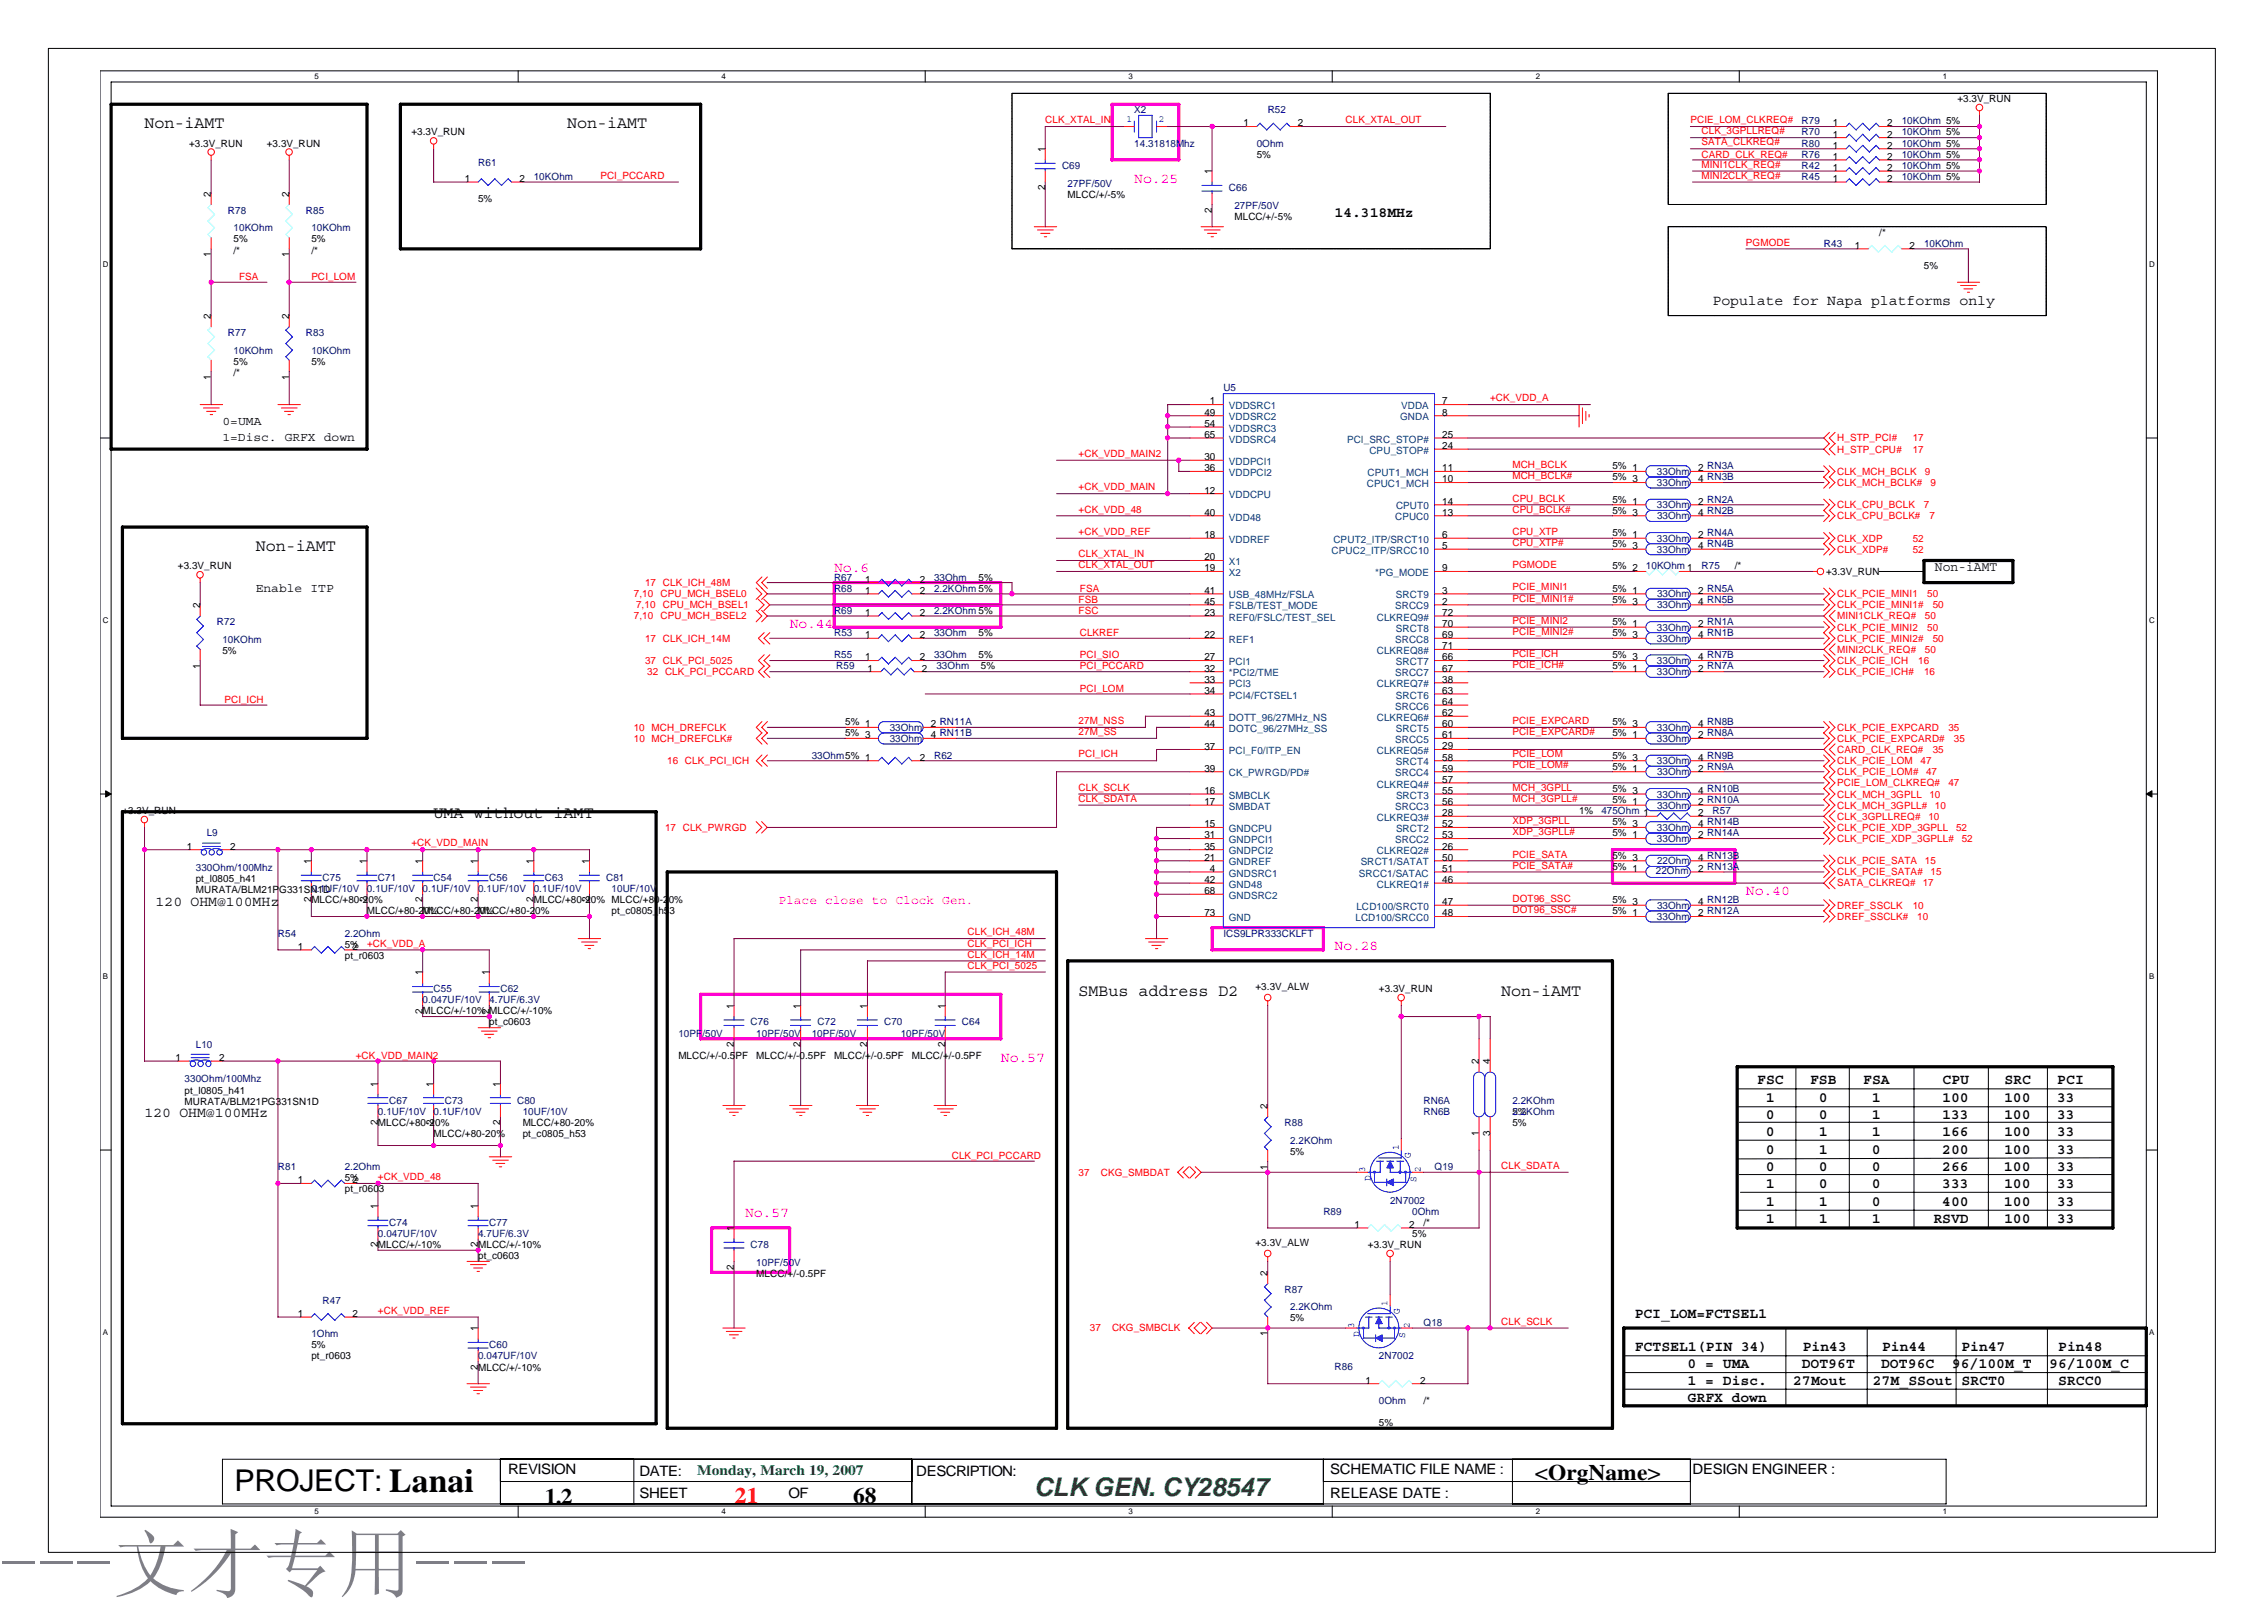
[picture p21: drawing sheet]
<svg xmlns="http://www.w3.org/2000/svg" width="297mm" height="210mm" viewBox="0 0 297 210" stroke-linecap="round" stroke-linejoin="round" font-family="sans-serif">
<defs><g id="words">
<text font-size="9.9" fill="#808080" x="0" y="208.6">---文才专用---</text>
<text font-size="3.9" x="30.8" y="195.5">PROJECT: Lanai</text>
<text font-size="3.4" fill="#008000" x="135.7" y="196.2">CLK GEN. CY28547</text>
<g font-size="2.9">
<text x="71.5" y="197.3">1.2</text>
<text x="111.9" y="197.1">68</text>
<text x="201.4" y="194.1">&lt;OrgName&gt;</text>
</g>
<text font-size="2.9" fill="#f00" x="96.4" y="197.1">21</text>
<g font-size="2.2">
<text x="19" y="16.8">Non-iAMT</text>
<text x="74.4" y="16.8">Non-iAMT</text>
<text x="33.6" y="72.3">Non-iAMT</text>
<text x="56.9" y="107.3">UMA without iAMT</text>
<text x="141.5" y="130.7">SMBus address D2</text>
<text x="197" y="130.7">Non-iAMT</text>
</g>
<g font-size="1.9" fill="#f0f">
<text x="148.8" y="24">No.25</text>
<text x="109.4" y="75">No.6</text>
<text x="103.6" y="82.3">No.44</text>
<text x="229.1" y="117.4">No.40</text>
<text x="175.1" y="124.6">No.28</text>
<text x="131.3" y="139.2">No.57</text>
<text x="97.7" y="159.7">No.57</text>
</g>
<g font-size="1.9">
<text x="175.1" y="28.4">14.318MHz</text>
<text x="224.7" y="40">Populate for Napa platforms only</text>
<text x="20.4" y="118.8">120 OHM@100MHz</text>
<text x="230.5" y="142.2">FSC</text>
<text x="237.5" y="142.2">FSB</text>
<text x="244.5" y="142.2">FSA</text>
<text x="254.9" y="142.2">CPU</text>
<text x="263" y="142.2">SRC</text>
<text x="269.9" y="142.2">PCI</text>
<text x="19" y="146.5">120 OHM@100MHz</text>
<text x="231.7" y="144.5">1</text>
<text x="231.7" y="146.7">0</text>
<text x="231.7" y="149">0</text>
<text x="238.6" y="144.5">0</text>
<text x="238.6" y="146.7">0</text>
<text x="238.6" y="149">1</text>
<text x="245.6" y="144.5">1</text>
<text x="245.6" y="146.7">1</text>
<text x="245.6" y="149">1</text>
<text x="254.8" y="144.5">100</text>
<text x="254.8" y="146.7">133</text>
<text x="254.8" y="149">166</text>
<text x="262.9" y="144.5">100</text>
<text x="262.9" y="146.7">100</text>
<text x="262.9" y="149">100</text>
<text x="269.9" y="144.5">33</text>
<text x="269.9" y="146.7">33</text>
<text x="269.9" y="149">33</text>
<text x="231.7" y="151.3">0</text>
<text x="231.7" y="153.6">0</text>
<text x="231.7" y="155.9">1</text>
<text x="238.6" y="151.3">1</text>
<text x="238.6" y="153.6">0</text>
<text x="238.6" y="155.9">0</text>
<text x="245.6" y="151.3">0</text>
<text x="245.6" y="153.6">0</text>
<text x="245.6" y="155.9">0</text>
<text x="254.8" y="151.3">200</text>
<text x="254.8" y="153.6">266</text>
<text x="254.8" y="155.9">333</text>
<text x="262.9" y="153.6">100</text>
<text x="262.9" y="151.3">100</text>
<text x="262.9" y="155.9">100</text>
<text x="269.9" y="151.3">33</text>
<text x="269.9" y="155.9">33</text>
<text x="269.9" y="153.6">33</text>
<text x="231.7" y="158.1">1</text>
<text x="231.7" y="160.4">1</text>
<text x="238.6" y="158.1">1</text>
<text x="238.6" y="160.4">1</text>
<text x="245.6" y="158.1">0</text>
<text x="245.6" y="160.4">1</text>
<text x="253.7" y="160.4">RSVD</text>
<text x="254.8" y="158.1">400</text>
<text x="262.9" y="158.1">100</text>
<text x="262.9" y="160.4">100</text>
<text x="269.9" y="160.4">33</text>
<text x="269.9" y="158.1">33</text>
<text x="214.5" y="172.8">PCI_LOM=FCTSEL1</text>
<text x="214.5" y="177.2">FCTSEL1(PIN 34)</text>
<text x="221.4" y="179.4">0 = UMA</text>
<text x="236.4" y="179.4">DOT96T</text>
<text x="236.5" y="177.2">Pin43</text>
<text x="246.8" y="179.4">DOT96C</text>
<text x="246.9" y="177.2">Pin44</text>
<text x="256.1" y="179.4">96/100M_T</text>
<text x="257.3" y="177.2">Pin47</text>
<text x="268.9" y="179.4">96/100M_C</text>
<text x="270" y="177.2">Pin48</text>
<text x="221.4" y="183.8">GRFX down</text>
<text x="221.4" y="181.6">1 = Disc.</text>
<text x="235.3" y="181.6">27Mout</text>
<text x="245.7" y="181.6">27M_SSout SRCT0</text>
<text x="270" y="181.6">SRCC0</text>
<text x="66.7" y="193.4">REVISION</text>
<text x="83.9" y="196.4">SHEET</text>
<text x="83.9" y="193.5">DATE:</text>
<text x="103.4" y="196.4">OF</text>
<text x="120.2" y="193.5">DESCRIPTION:</text>
<text x="174.5" y="193.4">SCHEMATIC FILE NAME :</text>
<text x="174.5" y="196.4">RELEASE DATE :</text>
<text x="222.1" y="193.4">DESIGN ENGINEER :</text>
</g>
<text font-size="1.9" fill="#008000" x="91.5" y="193.4">Monday, March 19, 2007</text>
<text font-size="1.8" x="253.9" y="74.9">Non-iAMT</text>
<g font-size="1.6">
<text x="29.2" y="55.8">0=UMA</text>
<text x="29.2" y="57.9">1=Disc. GRFX down</text>
<text x="33.6" y="77.7">Enable ITP</text>
</g>
<text font-size="1.6" fill="#f0f" x="102.1" y="118.5">Place close to Clock Gen.</text>
<g font-size="1.3">
<text x="54" y="17.8">+3.3V_RUN</text>
<text x="163.1" y="16.6">1</text>
<text x="170.3" y="16.6">2</text>
<text x="240.4" y="16.6">1</text>
<text x="247.6" y="16.6">2</text>
<text x="256.8" y="13.4">+3.3V_RUN</text>
<text x="24.8" y="19.2">+3.3V_RUN</text>
<text x="35" y="19.2">+3.3V_RUN</text>
<text x="61" y="23.9">1</text>
<text x="68.2" y="23.9">2</text>
<text x="137.1" y="19.9" transform="rotate(-90 137.1 19.9)">1</text>
<text x="159" y="22.9" transform="rotate(-90 159 22.9)">1</text>
<text x="164.9" y="20.7">5%</text>
<text x="240.4" y="19.5">1</text>
<text x="240.4" y="22.4">1</text>
<text x="240.4" y="23.9">1</text>
<text x="240.5" y="18">1</text>
<text x="240.5" y="21">1</text>
<text x="247.6" y="19.5">2</text>
<text x="247.6" y="22.4">2</text>
<text x="247.6" y="23.9">2</text>
<text x="247.6" y="18">2</text>
<text x="247.6" y="21">2</text>
<text x="27.7" y="25.8" transform="rotate(-90 27.7 25.8)">2</text>
<text x="37.9" y="25.8" transform="rotate(-90 37.9 25.8)">2</text>
<text x="62.7" y="26.5">5%</text>
<text x="137.1" y="25" transform="rotate(-90 137.1 25)">2</text>
<text x="140.1" y="26">MLCC/+/-5%</text>
<text x="159" y="27.9" transform="rotate(-90 159 27.9)">2</text>
<text x="162" y="28.9">MLCC/+/-5%</text>
<text x="27.7" y="33.7" transform="rotate(-90 27.7 33.7)">1</text>
<text x="30.6" y="31.8">5%</text>
<text x="30.6" y="33.3">/*</text>
<text x="37.9" y="33.7" transform="rotate(-90 37.9 33.7)">1</text>
<text x="40.8" y="31.8">5%</text>
<text x="40.8" y="33.3">/*</text>
<text x="243.4" y="32.6">1</text>
<text x="246.6" y="30.9">/*</text>
<text x="250.5" y="32.6">2</text>
<text x="252.4" y="35.3">5%</text>
<text x="27.7" y="41.8" transform="rotate(-90 27.7 41.8)">2</text>
<text x="37.9" y="41.8" transform="rotate(-90 37.9 41.8)">2</text>
<text x="30.6" y="47.8">5%</text>
<text x="40.8" y="47.8">5%</text>
<text x="27.7" y="49.8" transform="rotate(-90 27.7 49.8)">1</text>
<text x="30.6" y="49.3">/*</text>
<text x="37.9" y="49.8" transform="rotate(-90 37.9 49.8)">1</text>
<text x="158.8" y="53">1</text>
<text x="189.2" y="53">7</text>
<text x="158" y="57.4">65</text>
<text x="158" y="54.5">49</text>
<text x="158" y="56">54</text>
<text x="189.2" y="54.5">8</text>
<text x="189.2" y="58.9">24</text>
<text x="189.2" y="57.4">25</text>
<text x="158" y="64.7">12</text>
<text x="158" y="60.3">30</text>
<text x="158" y="61.8">36</text>
<text x="189.2" y="63.3">10</text>
<text x="189.2" y="61.8">11</text>
<text x="211.6" y="65.9">5% 1</text>
<text x="211.6" y="61.5">5% 1</text>
<text x="211.6" y="63">5% 3</text>
<text x="222.8" y="61.8">2 RN3A</text>
<text x="222.8" y="63.3">4 RN3B</text>
<text x="158" y="70.6">18</text>
<text x="158" y="67.7">40</text>
<text x="189.2" y="70.6">6</text>
<text x="189.2" y="67.7">13</text>
<text x="189.2" y="66.2">14</text>
<text x="211.6" y="70.3">5% 1</text>
<text x="211.6" y="71.8">5% 3</text>
<text x="211.6" y="67.4">5% 3</text>
<text x="222.8" y="70.6">2 RN4A</text>
<text x="222.8" y="66.2">2 RN2A</text>
<text x="222.8" y="67.6">4 RN2B</text>
<text x="23.3" y="74.7">+3.3V_RUN</text>
<text x="113.5" y="76.4">1</text>
<text x="113.5" y="77.9">1</text>
<text x="120.7" y="76.4">2</text>
<text x="120.7" y="77.9">2</text>
<text x="128.4" y="76.1">5%</text>
<text x="158" y="74.9">19</text>
<text x="158" y="73.5">20</text>
<text x="158" y="77.9">41</text>
<text x="189.2" y="77.9">3</text>
<text x="189.2" y="72">5</text>
<text x="189.2" y="74.9">9</text>
<text x="211.6" y="74.7">5% 2</text>
<text x="211.6" y="77.6">5% 1</text>
<text x="222.8" y="72">4 RN4B</text>
<text x="222.8" y="77.9">2 RN5A</text>
<text x="227.6" y="74.7">/*</text>
<text x="239.6" y="75.4">+3.3V_RUN</text>
<text x="26.2" y="79.8" transform="rotate(-90 26.2 79.8)">2</text>
<text x="113.5" y="80.8">1</text>
<text x="113.5" y="83.7">1</text>
<text x="120.7" y="80.8">2</text>
<text x="120.7" y="83.7">2</text>
<text x="128.4" y="83.4">5%</text>
<text x="158" y="83.7">22</text>
<text x="158" y="80.8">23</text>
<text x="158" y="79.3">45</text>
<text x="189.2" y="83.7">69</text>
<text x="189.2" y="82.2">70</text>
<text x="189.2" y="80.8">72</text>
<text x="189.2" y="79.3">2</text>
<text x="211.6" y="83.4">5% 3</text>
<text x="211.6" y="82">5% 1</text>
<text x="211.6" y="79.1">5% 3</text>
<text x="222.8" y="83.7">4 RN1B</text>
<text x="222.8" y="82.2">2 RN1A</text>
<text x="222.8" y="79.3">4 RN5B</text>
<text x="26.2" y="87.7" transform="rotate(-90 26.2 87.7)">1</text>
<text x="29.2" y="85.8">5%</text>
<text x="113.5" y="86.6">1</text>
<text x="113.8" y="88.1">1</text>
<text x="120.7" y="86.6">2</text>
<text x="120.9" y="88.1">2</text>
<text x="128.4" y="86.4">5%</text>
<text x="128.7" y="87.8">5%</text>
<text x="158" y="86.6">27</text>
<text x="158" y="88.1">32</text>
<text x="158" y="89.5">33</text>
<text x="189.2" y="86.6">66</text>
<text x="189.2" y="88.1">67</text>
<text x="189.2" y="85.2">71</text>
<text x="189.2" y="89.5">38</text>
<text x="211.6" y="86.4">5% 3</text>
<text x="211.6" y="87.8">5% 1</text>
<text x="222.8" y="86.6">4 RN7B</text>
<text x="222.8" y="88.1">2 RN7A</text>
<text x="110.9" y="95.1">5% 1</text>
<text x="122.1" y="95.4">2 RN11A</text>
<text x="158" y="91">34</text>
<text x="158" y="93.9">43</text>
<text x="158" y="95.4">44</text>
<text x="189.2" y="92.5">64</text>
<text x="189.2" y="95.4">60</text>
<text x="189.2" y="93.9">62</text>
<text x="189.2" y="91">63</text>
<text x="211.6" y="95.1">5% 3</text>
<text x="222.8" y="95.4">4 RN8B</text>
<text x="110.9" y="96.6">5% 3</text>
<text x="120.7" y="99.8">2</text>
<text x="122.1" y="96.8">4 RN11B</text>
<text x="158" y="98.3">37</text>
<text x="158" y="101.2">39</text>
<text x="189.2" y="98.3">29</text>
<text x="189.2" y="99.8">58</text>
<text x="189.2" y="101.2">59</text>
<text x="189.2" y="96.8">61</text>
<text x="211.6" y="96.6">5% 1</text>
<text x="211.6" y="99.5">5% 3</text>
<text x="211.6" y="100.9">5% 1</text>
<text x="222.8" y="96.8">2 RN8A</text>
<text x="222.8" y="99.8">4 RN9B</text>
<text x="222.8" y="101.2">2 RN9A</text>
<text x="16.1" y="106.8">+3.3V_RUN</text>
<text x="158" y="104.1">16</text>
<text x="158" y="105.6">17</text>
<text x="189.2" y="107.1">28</text>
<text x="189.2" y="104.1">55</text>
<text x="189.2" y="105.6">56</text>
<text x="189.2" y="102.7">57</text>
<text x="207.2" y="106.8">1%</text>
<text x="211.6" y="103.9">5% 3</text>
<text x="211.6" y="105.3">5% 1</text>
<text x="222.8" y="107.1">2</text>
<text x="222.8" y="104.1">4 RN10B</text>
<text x="222.8" y="105.6">2 RN10A</text>
<text x="24.5" y="111.4">1</text>
<text x="30.2" y="111.4">2</text>
<text x="40.8" y="113.3" transform="rotate(-90 40.8 113.3)">1</text>
<text x="48.1" y="113.3" transform="rotate(-90 48.1 113.3)">1</text>
<text x="55.4" y="113.3" transform="rotate(-90 55.4 113.3)">1</text>
<text x="62.7" y="113.3" transform="rotate(-90 62.7 113.3)">1</text>
<text x="70" y="113.3" transform="rotate(-90 70 113.3)">1</text>
<text x="77.3" y="113.3" transform="rotate(-90 77.3 113.3)">1</text>
<text x="158" y="108.5">15</text>
<text x="158" y="112.9">21</text>
<text x="158" y="110">31</text>
<text x="158" y="111.4">35</text>
<text x="189.2" y="111.4">26</text>
<text x="189.2" y="112.9">50</text>
<text x="189.2" y="108.5">52</text>
<text x="189.2" y="110">53</text>
<text x="211.6" y="109.7">5% 1</text>
<text x="211.6" y="108.2">5% 3</text>
<text x="211.6" y="112.6">5% 3</text>
<text x="222.8" y="110">2 RN14A</text>
<text x="222.8" y="108.5">4 RN14B</text>
<text x="222.8" y="112.9">4 RN13B</text>
<text x="25.7" y="115.7">pt_l0805_h41</text>
<text x="25.7" y="117.1">MURATA/BLM21PG331SN1D</text>
<text x="40.8" y="118.4" transform="rotate(-90 40.8 118.4)">2</text>
<text x="40.8" y="118.4">MLCC/+80-20%</text>
<text x="48.1" y="118.4" transform="rotate(-90 48.1 118.4)">2</text>
<text x="48.2" y="119.9">MLCC/+80-20%</text>
<text x="55.4" y="118.4" transform="rotate(-90 55.4 118.4)">2</text>
<text x="55.5" y="119.9">MLCC/+80-20%</text>
<text x="62.7" y="118.4" transform="rotate(-90 62.7 118.4)">2</text>
<text x="62.7" y="119.9">MLCC/+80-20%</text>
<text x="70" y="118.4" transform="rotate(-90 70 118.4)">2</text>
<text x="70" y="118.5">MLCC/+80-20% MLCC/+80-20%</text>
<text x="77.3" y="118.4" transform="rotate(-90 77.3 118.4)">2</text>
<text x="80.2" y="119.9">pt_c0805_h53</text>
<text x="158" y="117.3">68</text>
<text x="158" y="115.8">42</text>
<text x="158.8" y="114.3">4</text>
<text x="189.2" y="115.8">46</text>
<text x="189.2" y="118.7">47</text>
<text x="189.2" y="114.3">51</text>
<text x="211.6" y="114.1">5% 1</text>
<text x="211.6" y="119.9">5% 1</text>
<text x="211.6" y="118.5">5% 3</text>
<text x="222.8" y="114.3">2 RN13A</text>
<text x="222.8" y="118.7">4 RN12B</text>
<text x="39.1" y="124.6">1</text>
<text x="45.2" y="124.3">5%</text>
<text x="45.2" y="125.8">pt_r0603</text>
<text x="46.3" y="124.6">2</text>
<text x="158" y="120.2">73</text>
<text x="189.2" y="120.2">48</text>
<text x="222.8" y="120.2">2 RN12A</text>
<text x="55.4" y="127.9" transform="rotate(-90 55.4 127.9)">1</text>
<text x="64.2" y="127.9" transform="rotate(-90 64.2 127.9)">1</text>
<text x="164.7" y="129.8">+3.3V_ALW</text>
<text x="180.9" y="130.1">+3.3V_RUN</text>
<text x="55.4" y="132.9" transform="rotate(-90 55.4 132.9)">2</text>
<text x="55.5" y="133.1">MLCC/+/-10% MLCC/+/-10%</text>
<text x="64.2" y="132.9" transform="rotate(-90 64.2 132.9)">2</text>
<text x="64.2" y="134.5">pt_c0603</text>
<text x="96.3" y="137.3" transform="rotate(-90 96.3 137.3)">2</text>
<text x="96.3" y="132.3" transform="rotate(-90 96.3 132.3)">1</text>
<text x="105" y="137.3" transform="rotate(-90 105 137.3)">2</text>
<text x="105" y="132.3" transform="rotate(-90 105 132.3)">1</text>
<text x="113.8" y="137.3" transform="rotate(-90 113.8 137.3)">2</text>
<text x="113.8" y="132.3" transform="rotate(-90 113.8 132.3)">1</text>
<text x="124" y="137.3" transform="rotate(-90 124 137.3)">2</text>
<text x="124" y="132.3" transform="rotate(-90 124 132.3)">1</text>
<text x="23" y="139.2">1</text>
<text x="24.2" y="143.4">pt_l0805_h41</text>
<text x="28.7" y="139.2">2</text>
<text x="49.6" y="142.5" transform="rotate(-90 49.6 142.5)">1</text>
<text x="56.9" y="142.5" transform="rotate(-90 56.9 142.5)">1</text>
<text x="65.6" y="142.5" transform="rotate(-90 65.6 142.5)">1</text>
<text x="89" y="138.9">MLCC/+/-0.5PF</text>
<text x="99.2" y="138.9">MLCC/+/-0.5PF</text>
<text x="109.4" y="138.9">MLCC/+/-0.5PF</text>
<text x="119.6" y="138.9">MLCC/+/-0.5PF</text>
<text x="194" y="139.6" transform="rotate(-90 194 139.6)">2</text>
<text x="195.5" y="139.6" transform="rotate(-90 195.5 139.6)">4</text>
<text x="24.2" y="144.9">MURATA/BLM21PG331SN1D</text>
<text x="49.6" y="147.6" transform="rotate(-90 49.6 147.6)">2</text>
<text x="49.6" y="147.6">MLCC/+80-20%</text>
<text x="56.9" y="147.6" transform="rotate(-90 56.9 147.6)">2</text>
<text x="56.9" y="149.1">MLCC/+80-20%</text>
<text x="65.6" y="147.6" transform="rotate(-90 65.6 147.6)">2</text>
<text x="68.6" y="149.1">pt_c0805_h53</text>
<text x="68.6" y="147.6">MLCC/+80-20%</text>
<text x="166.3" y="145.4" transform="rotate(-90 166.3 145.4)">2</text>
<text x="194" y="149" transform="rotate(-90 194 149)">1</text>
<text x="195.5" y="149" transform="rotate(-90 195.5 149)">3</text>
<text x="198.4" y="146.2">5%</text>
<text x="198.4" y="147.6">5%</text>
<text x="39.1" y="155.2">1</text>
<text x="45.2" y="154.9">5%</text>
<text x="46.3" y="155.2">2</text>
<text x="166.3" y="153.4" transform="rotate(-90 166.3 153.4)">1</text>
<text x="169.3" y="151.4">5%</text>
<text x="45.2" y="156.4">pt_r0603</text>
<text x="49.6" y="158.6" transform="rotate(-90 49.6 158.6)">1</text>
<text x="62.7" y="158.6" transform="rotate(-90 62.7 158.6)">1</text>
<text x="96.3" y="161.5" transform="rotate(-90 96.3 161.5)">1</text>
<text x="177.7" y="161">1</text>
<text x="184.9" y="161">2</text>
<text x="186.8" y="160.8">/*</text>
<text x="49.6" y="163.6" transform="rotate(-90 49.6 163.6)">2</text>
<text x="49.6" y="163.7">MLCC/+/-10%</text>
<text x="62.7" y="163.6" transform="rotate(-90 62.7 163.6)">2</text>
<text x="62.7" y="163.7">MLCC/+/-10%</text>
<text x="62.7" y="165.1">pt_c0603</text>
<text x="96.3" y="166.5" transform="rotate(-90 96.3 166.5)">2</text>
<text x="99.2" y="167.5">MLCC/+/-0.5PF</text>
<text x="164.7" y="163.4">+3.3V_ALW</text>
<text x="166.3" y="167.3" transform="rotate(-90 166.3 167.3)">2</text>
<text x="179.5" y="163.7">+3.3V_RUN</text>
<text x="185.3" y="162.2">5%</text>
<text x="39.1" y="172.7">1</text>
<text x="46.3" y="172.7">2</text>
<text x="169.3" y="173.3">5%</text>
<text x="40.8" y="176.8">5%</text>
<text x="40.8" y="178.3">pt_r0603</text>
<text x="62.7" y="179.6" transform="rotate(-90 62.7 179.6)">2</text>
<text x="62.7" y="174.6" transform="rotate(-90 62.7 174.6)">1</text>
<text x="62.7" y="179.8">MLCC/+/-10%</text>
<text x="166.3" y="175.3" transform="rotate(-90 166.3 175.3)">1</text>
<text x="179.2" y="181.5">1</text>
<text x="186.3" y="181.5">2</text>
<text x="186.8" y="184.1">/*</text>
<text x="180.9" y="187">5%</text>
</g>
<g font-size="1.3" fill="#f00">
<text x="137.1" y="16.2">CLK_XTAL_IN</text>
<text x="176.5" y="16.2">CLK_XTAL_OUT</text>
<text x="221.8" y="16.2">PCIE_LOM_CLKREQ#</text>
<text x="223.2" y="17.6">CLK_3GPLLREQ#</text>
<text x="78.8" y="23.5">PCI_PCCARD</text>
<text x="223.2" y="23.5">MINI2CLK_REQ#</text>
<text x="223.2" y="22">MINI1CLK_REQ#</text>
<text x="223.2" y="19.1">SATA_CLKREQ#</text>
<text x="223.2" y="20.7">CARD_CLK_REQ#</text>
<text x="229.1" y="32.2">PGMODE</text>
<text x="31.4" y="36.7">FSA</text>
<text x="40.8" y="36.7">PCI_LOM</text>
<text x="195.5" y="52.6">+CK_VDD_A</text>
<text x="141.5" y="59.9">+CK_VDD_MAIN2</text>
<text x="241" y="57.9">H_STP_PCI#</text>
<text x="241" y="59.3">H_STP_CPU#</text>
<text x="250.9" y="57.9">17</text>
<text x="250.9" y="59.3">17</text>
<text x="141.5" y="64.3">+CK_VDD_MAIN</text>
<text x="198.4" y="61.4">MCH_BCLK</text>
<text x="198.4" y="65.8">CPU_BCLK</text>
<text x="198.4" y="62.8">MCH_BCLK#</text>
<text x="241" y="63.7">CLK_MCH_BCLK#</text>
<text x="241" y="62.3">CLK_MCH_BCLK</text>
<text x="252.6" y="62.3">9</text>
<text x="253.3" y="63.7">9</text>
<text x="141.5" y="67.2">+CK_VDD_48</text>
<text x="141.5" y="70.1">+CK_VDD_REF</text>
<text x="198.4" y="70.1">CPU_XTP</text>
<text x="198.4" y="71.6">CPU_XTP#</text>
<text x="198.4" y="67.2">CPU_BCLK#</text>
<text x="241" y="71">CLK_XDP</text>
<text x="241" y="68.1">CLK_CPU_BCLK#</text>
<text x="241" y="66.6">CLK_CPU_BCLK</text>
<text x="250.9" y="71">52</text>
<text x="252.4" y="66.6">7</text>
<text x="253.1" y="68.1">7</text>
<text x="84.6" y="76.9">17 CLK_ICH_48M</text>
<text x="141.5" y="74.5">CLK_XTAL_OUT</text>
<text x="141.5" y="73.1">CLK_XTAL_IN</text>
<text x="141.7" y="77.6">FSA</text>
<text x="198.4" y="77.4">PCIE_MINI1</text>
<text x="198.4" y="74.5">PGMODE</text>
<text x="241" y="72.5">CLK_XDP#</text>
<text x="251" y="72.5">52</text>
<text x="83.2" y="78.3">7,10</text>
<text x="83.2" y="81.2">7,10</text>
<text x="83.5" y="79.8">7,10</text>
<text x="86.7" y="78.3">CPU_MCH_BSEL0</text>
<text x="86.7" y="81.2">CPU_MCH_BSEL2</text>
<text x="87" y="79.8">CPU_MCH_BSEL1</text>
<text x="141.5" y="80.5">FSC</text>
<text x="141.5" y="79.1">FSB</text>
<text x="141.7" y="83.4">CLKREF</text>
<text x="198.4" y="78.9">PCIE_MINI1#</text>
<text x="198.4" y="81.8">PCIE_MINI2</text>
<text x="198.4" y="83.3">PCIE_MINI2#</text>
<text x="241" y="79.8">CLK_PCIE_MINI1#</text>
<text x="241" y="81.2">MINI1CLK_REQ#</text>
<text x="241" y="78.3">CLK_PCIE_MINI1</text>
<text x="241" y="82.7">CLK_PCIE_MINI2</text>
<text x="252.6" y="81.2">50</text>
<text x="252.9" y="78.3">50</text>
<text x="252.9" y="82.7">50</text>
<text x="253.6" y="79.8">50</text>
<text x="84.6" y="84.2">17 CLK_ICH_14M</text>
<text x="84.6" y="87.1">37 CLK_PCI_5025</text>
<text x="84.9" y="88.5">32 CLK_PCI_PCCARD</text>
<text x="141.7" y="87.8">PCI_PCCARD</text>
<text x="141.7" y="86.4">PCI_SIO</text>
<text x="198.4" y="86.2">PCIE_ICH</text>
<text x="198.4" y="87.7">PCIE_ICH#</text>
<text x="241" y="87.1">CLK_PCIE_ICH</text>
<text x="241" y="84.2">CLK_PCIE_MINI2#</text>
<text x="241" y="85.6">MINI2CLK_REQ#</text>
<text x="241" y="88.5">CLK_PCIE_ICH#</text>
<text x="251.7" y="87.1">16</text>
<text x="252.4" y="88.5">16</text>
<text x="252.6" y="85.6">50</text>
<text x="253.6" y="84.2">50</text>
<text x="29.5" y="92.2">PCI_ICH</text>
<text x="83.2" y="95.8">10 MCH_DREFCLK</text>
<text x="141.5" y="95">27M_NSS</text>
<text x="141.7" y="90.7">PCI_LOM</text>
<text x="198.4" y="95">PCIE_EXPCARD</text>
<text x="241" y="95.8">CLK_PCIE_EXPCARD</text>
<text x="255.6" y="95.8">35</text>
<text x="83.2" y="97.3">10 MCH_DREFCLK#</text>
<text x="87.5" y="100.2">16 CLK_PCI_ICH</text>
<text x="141.5" y="96.4">27M_SS</text>
<text x="141.5" y="99.3">PCI_ICH</text>
<text x="198.4" y="100.8">PCIE_LOM#</text>
<text x="198.4" y="96.4">PCIE_EXPCARD#</text>
<text x="198.4" y="99.3">PCIE_LOM</text>
<text x="241" y="98.7">CARD_CLK_REQ#</text>
<text x="241" y="97.3">CLK_PCIE_EXPCARD#</text>
<text x="241" y="100.2">CLK_PCIE_LOM</text>
<text x="241" y="101.7">CLK_PCIE_LOM#</text>
<text x="252" y="100.2">47</text>
<text x="252.7" y="101.7">47</text>
<text x="253.6" y="98.7">35</text>
<text x="256.4" y="97.3">35</text>
<text x="141.5" y="105.2">CLK_SDATA</text>
<text x="141.5" y="103.7">CLK_SCLK</text>
<text x="198.4" y="105.2">MCH_3GPLL#</text>
<text x="198.4" y="103.7">MCH_3GPLL</text>
<text x="241" y="104.6">CLK_MCH_3GPLL</text>
<text x="241" y="103.1">PCIE_LOM_CLKREQ#</text>
<text x="241" y="106">CLK_MCH_3GPLL#</text>
<text x="241" y="107.5">CLK_3GPLLREQ#</text>
<text x="253" y="107.5">10</text>
<text x="253.1" y="104.6">10</text>
<text x="253.9" y="106">10</text>
<text x="255.6" y="103.1">47</text>
<text x="54" y="111">+CK_VDD_MAIN</text>
<text x="87.2" y="109">17 CLK_PWRGD</text>
<text x="198.4" y="108.1">XDP_3GPLL</text>
<text x="198.4" y="113.9">PCIE_SATA#</text>
<text x="198.4" y="109.6">XDP_3GPLL#</text>
<text x="198.4" y="112.5">PCIE_SATA</text>
<text x="241" y="110.4">CLK_PCIE_XDP_3GPLL#</text>
<text x="241" y="109">CLK_PCIE_XDP_3GPLL</text>
<text x="241" y="113.3">CLK_PCIE_SATA</text>
<text x="252.6" y="113.3">15</text>
<text x="256.6" y="109">52</text>
<text x="257.4" y="110.4">52</text>
<text x="198.4" y="119.8">DOT96_SSC#</text>
<text x="198.4" y="118.3">DOT96_SSC</text>
<text x="241" y="114.8">CLK_PCIE_SATA#</text>
<text x="241" y="116.3">SATA_CLKREQ#</text>
<text x="241" y="119.2">DREF_SSCLK</text>
<text x="251" y="119.2">10</text>
<text x="252.3" y="116.3">17</text>
<text x="253.3" y="114.8">15</text>
<text x="48.2" y="124.1">+CK_VDD_A</text>
<text x="126.9" y="125.6">CLK_ICH_14M</text>
<text x="126.9" y="122.7">CLK_ICH_48M</text>
<text x="126.9" y="124.1">CLK_PCI_ICH</text>
<text x="241" y="120.6">DREF_SSCLK#</text>
<text x="251.5" y="120.6">10</text>
<text x="126.9" y="127.1">CLK_PCI_5025</text>
<text x="46.7" y="138.9">+CK_VDD_MAIN2</text>
<text x="49.6" y="154.8">+CK_VDD_48</text>
<text x="124.9" y="152">CLK_PCI_PCCARD</text>
<text x="141.5" y="154.2">37</text>
<text x="144.4" y="154.2">CKG_SMBDAT</text>
<text x="197" y="153.3">CLK_SDATA</text>
<text x="49.6" y="172.3">+CK_VDD_REF</text>
<text x="197" y="173.8">CLK_SCLK</text>
<text x="143" y="174.6">37</text>
<text x="145.9" y="174.6">CKG_SMBCLK</text>
</g>
<g font-size="1.3" fill="#00f">
<text x="147.8" y="16">1</text>
<text x="152" y="16">2</text>
<text x="179.1" y="153.8" transform="rotate(-90 179.1 153.8)">3</text>
<text x="179.8" y="154.9" transform="rotate(-90 179.8 154.9)">D</text>
<text x="183.5" y="150.9" transform="rotate(-90 183.5 150.9)">1</text>
<text x="185.1" y="151.9" transform="rotate(-90 185.1 151.9)">G</text>
<text x="185.8" y="155.1" transform="rotate(-90 185.8 155.1)">S</text>
<text x="186.4" y="153.8" transform="rotate(-90 186.4 153.8)">2</text>
<text x="182" y="171.3" transform="rotate(-90 182 171.3)">1</text>
<text x="183.7" y="172.3" transform="rotate(-90 183.7 172.3)">G</text>
<text x="177.7" y="174.2" transform="rotate(-90 177.7 174.2)">3</text>
<text x="178.4" y="175.4" transform="rotate(-90 178.4 175.4)">D</text>
<text x="184.4" y="175.5" transform="rotate(-90 184.4 175.5)">S</text>
<text x="185" y="174.2" transform="rotate(-90 185 174.2)">2</text>
</g>
<g font-size="1.3" fill="#000080">
<text x="148.8" y="14.9">X2</text>
<text x="166.3" y="14.9">R52</text>
<text x="236.4" y="16.3">R79</text>
<text x="236.4" y="17.8">R70</text>
<text x="249.5" y="16.3">10KOhm 5%</text>
<text x="249.5" y="17.8">10KOhm 5%</text>
<text x="62.7" y="21.7">R61</text>
<text x="70" y="23.6">10KOhm</text>
<text x="139.3" y="22.1">C69</text>
<text x="148.8" y="19.2">14.31818Mhz</text>
<text x="164.9" y="19.2">0Ohm</text>
<text x="236.4" y="19.2">R80</text>
<text x="236.4" y="22.1">R42</text>
<text x="236.4" y="23.6">R45</text>
<text x="236.4" y="20.7">R76</text>
<text x="249.5" y="19.2">10KOhm 5%</text>
<text x="249.5" y="22.1">10KOhm 5%</text>
<text x="249.5" y="23.6">10KOhm 5%</text>
<text x="249.5" y="20.7">10KOhm 5%</text>
<text x="29.9" y="28">R78</text>
<text x="40.1" y="28">R85</text>
<text x="140.1" y="24.5">27PF/50V</text>
<text x="161.2" y="25.1">C66</text>
<text x="162" y="27.4">27PF/50V</text>
<text x="30.6" y="30.3">10KOhm</text>
<text x="40.8" y="30.3">10KOhm</text>
<text x="239.3" y="32.4">R43</text>
<text x="252.4" y="32.4">10KOhm</text>
<text x="29.9" y="44">R77</text>
<text x="30.6" y="46.4">10KOhm</text>
<text x="40.1" y="44">R83</text>
<text x="40.8" y="46.4">10KOhm</text>
<text x="160.5" y="51.3">U5</text>
<text x="217.4" y="62.3">33Ohm</text>
<text x="217.4" y="63.7">33Ohm</text>
<text x="217.4" y="71">33Ohm</text>
<text x="217.4" y="66.7">33Ohm</text>
<text x="217.4" y="68.1">33Ohm</text>
<text x="109.4" y="76.1">R67</text>
<text x="109.4" y="77.6">R68</text>
<text x="122.6" y="76.1">33Ohm</text>
<text x="122.6" y="77.6">2.2KOhm 5%</text>
<text x="215.9" y="74.7">10KOhm 1</text>
<text x="217.4" y="72.5">33Ohm</text>
<text x="223.2" y="74.7">R75</text>
<text x="28.4" y="82">R72</text>
<text x="109.4" y="80.5">R69</text>
<text x="109.4" y="83.4">R53</text>
<text x="122.6" y="80.5">2.2KOhm 5%</text>
<text x="122.6" y="83.4">33Ohm</text>
<text x="217.4" y="82.7">33Ohm</text>
<text x="217.4" y="78.3">33Ohm</text>
<text x="217.4" y="79.8">33Ohm</text>
<text x="29.2" y="84.3">10KOhm</text>
<text x="109.4" y="86.4">R55</text>
<text x="109.7" y="87.8">R59</text>
<text x="122.6" y="86.4">33Ohm</text>
<text x="122.9" y="87.8">33Ohm</text>
<text x="217.4" y="84.2">33Ohm</text>
<text x="217.4" y="87.1">33Ohm</text>
<text x="217.4" y="88.5">33Ohm</text>
<text x="116.7" y="95.8">33Ohm</text>
<text x="217.4" y="95.8">33Ohm</text>
<text x="106.5" y="99.5">33Ohm5% 1</text>
<text x="116.7" y="97.3">33Ohm</text>
<text x="122.6" y="99.5">R62</text>
<text x="217.4" y="97.3">33Ohm</text>
<text x="217.4" y="100.2">33Ohm</text>
<text x="217.4" y="101.7">33Ohm</text>
<text x="210.1" y="106.8">475Ohm 1</text>
<text x="217.4" y="104.6">33Ohm</text>
<text x="217.4" y="106">33Ohm</text>
<text x="224.7" y="106.8">R57</text>
<text x="27.1" y="109.7">L9</text>
<text x="217.4" y="110.4">33Ohm</text>
<text x="217.4" y="109">33Ohm</text>
<text x="217.4" y="113.3">22Ohm</text>
<text x="25.7" y="114.2">330Ohm/100Mhz</text>
<text x="40.8" y="117">0.1UF/10V</text>
<text x="42.3" y="115.5">C75</text>
<text x="48.2" y="117">0.1UF/10V</text>
<text x="49.6" y="115.5">C71</text>
<text x="55.5" y="117">0.1UF/10V</text>
<text x="56.9" y="115.6">C54</text>
<text x="62.7" y="117">0.1UF/10V</text>
<text x="64.2" y="115.5">C56</text>
<text x="70" y="117">0.1UF/10V</text>
<text x="71.5" y="115.5">C63</text>
<text x="79.5" y="115.5">C81</text>
<text x="80.2" y="117">10UF/10V</text>
<text x="217.3" y="114.7">22Ohm</text>
<text x="217.4" y="119.2">33Ohm</text>
<text x="36.5" y="122.8">R54</text>
<text x="45.2" y="122.8">2.2Ohm</text>
<text x="160.5" y="122.8">ICS9LPR333CKLFT</text>
<text x="217.4" y="120.7">33Ohm</text>
<text x="55.5" y="131.6">0.047UF/10V</text>
<text x="56.9" y="130.1">C55</text>
<text x="64.2" y="131.6">4.7UF/6.3V</text>
<text x="65.7" y="130.1">C62</text>
<text x="25.7" y="137.4">L10</text>
<text x="89" y="136">10PF/50V</text>
<text x="98.5" y="134.5">C76</text>
<text x="99.2" y="136">10PF/50V</text>
<text x="106.5" y="136">10PF/50V</text>
<text x="107.2" y="134.5">C72</text>
<text x="116" y="134.5">C70</text>
<text x="118.2" y="136">10PF/50V</text>
<text x="126.2" y="134.5">C64</text>
<text x="24.2" y="141.9">330Ohm/100Mhz</text>
<text x="49.6" y="146.2">0.1UF/10V</text>
<text x="51.1" y="144.7">C67</text>
<text x="56.9" y="146.2">0.1UF/10V</text>
<text x="58.4" y="144.7">C73</text>
<text x="67.8" y="144.7">C80</text>
<text x="68.6" y="146.2">10UF/10V</text>
<text x="168.5" y="147.6">R88</text>
<text x="169.3" y="150">2.2KOhm</text>
<text x="186.8" y="146.2">RN6B</text>
<text x="186.8" y="144.7">RN6A</text>
<text x="198.4" y="144.7">2.2KOhm</text>
<text x="198.4" y="146.2">2.2KOhm</text>
<text x="36.5" y="153.5">R81</text>
<text x="45.2" y="153.5">2.2Ohm</text>
<text x="188.2" y="153.5">Q19</text>
<text x="51.1" y="160.8">C74</text>
<text x="64.2" y="160.8">C77</text>
<text x="173.6" y="159.3">R89</text>
<text x="182.4" y="157.9">2N7002</text>
<text x="185.3" y="159.3">0Ohm</text>
<text x="49.6" y="162.2">0.047UF/10V</text>
<text x="62.7" y="162.2">4.7UF/6.3V</text>
<text x="98.5" y="163.7">C78</text>
<text x="99.2" y="166">10PF/50V</text>
<text x="42.3" y="171">R47</text>
<text x="168.5" y="169.5">R87</text>
<text x="169.3" y="171.9">2.2KOhm</text>
<text x="186.8" y="173.9">Q18</text>
<text x="40.8" y="175.4">1Ohm</text>
<text x="62.7" y="178.3">0.047UF/10V</text>
<text x="64.2" y="176.8">C60</text>
<text x="175.1" y="179.7">R86</text>
<text x="180.9" y="178.3">2N7002</text>
<text x="180.9" y="184.1">0Ohm</text>
</g>
<g font-size="1.3" fill="#004080">
<text x="161.2" y="53.7">VDDSRC1</text>
<text x="183.9" y="53.7">VDDA</text>
<text x="161.2" y="58">VDDSRC4</text>
<text x="161.2" y="55.1">VDDSRC2</text>
<text x="161.2" y="56.6">VDDSRC3</text>
<text x="176.7" y="58">PCI_SRC_STOP#</text>
<text x="179.7" y="59.5">CPU_STOP#</text>
<text x="183.7" y="55.1">GNDA</text>
<text x="161.2" y="65.3">VDDCPU</text>
<text x="161.2" y="61">VDDPCI1</text>
<text x="161.2" y="62.4">VDDPCI2</text>
<text x="179.3" y="63.9">CPUC1_MCH</text>
<text x="179.4" y="62.4">CPUT1_MCH</text>
<text x="161.2" y="71.2">VDDREF</text>
<text x="161.2" y="68.3">VDD48</text>
<text x="174.9" y="71.2">CPUT2_ITP/SRCT10</text>
<text x="183.1" y="68.3">CPUC0</text>
<text x="183.2" y="66.8">CPUT0</text>
<text x="161.2" y="75.5">X2</text>
<text x="161.2" y="74.1">X1</text>
<text x="174.7" y="72.6">CPUC2_ITP/SRCC10</text>
<text x="180.4" y="75.5">*PG_MODE</text>
<text x="161.2" y="81.4">REF0/FSLC/TEST_SEL</text>
<text x="161.2" y="78.5">USB_48MHz/FSLA</text>
<text x="161.2" y="79.9">FSLB/TEST_MODE</text>
<text x="180.6" y="81.4">CLKREQ9#</text>
<text x="183" y="79.9">SRCC9</text>
<text x="183.2" y="82.9">SRCT8</text>
<text x="183.2" y="78.5">SRCT9</text>
<text x="161.2" y="84.3">REF1</text>
<text x="161.2" y="87.2">PCI1</text>
<text x="161.2" y="88.7">*PCI2/TME</text>
<text x="180.6" y="85.8">CLKREQ8#</text>
<text x="183" y="88.7">SRCC7</text>
<text x="183" y="84.3">SRCC8</text>
<text x="183.2" y="87.2">SRCT7</text>
<text x="161.2" y="90.2">PCI3</text>
<text x="161.2" y="91.6">PCI4/FCTSEL1</text>
<text x="161.2" y="94.5">DOTT_96/27MHz_NS</text>
<text x="161.2" y="96">DOTC_96/27MHz_SS</text>
<text x="180.6" y="94.5">CLKREQ6#</text>
<text x="180.6" y="90.2">CLKREQ7#</text>
<text x="183" y="93.1">SRCC6</text>
<text x="183.2" y="91.6">SRCT6</text>
<text x="183.2" y="96">SRCT5</text>
<text x="161.2" y="98.9">PCI_F0/ITP_EN</text>
<text x="161.2" y="101.8">CK_PWRGD/PD#</text>
<text x="180.6" y="98.9">CLKREQ5#</text>
<text x="183" y="101.8">SRCC4</text>
<text x="183" y="97.4">SRCC5</text>
<text x="183.2" y="100.4">SRCT4</text>
<text x="161.2" y="104.7">SMBCLK</text>
<text x="161.2" y="106.2">SMBDAT</text>
<text x="180.6" y="107.7">CLKREQ3#</text>
<text x="180.6" y="103.3">CLKREQ4#</text>
<text x="183.1" y="106.2">SRCC3</text>
<text x="183.2" y="104.7">SRCT3</text>
<text x="161.2" y="109.1">GNDCPU</text>
<text x="161.2" y="113.5">GNDREF</text>
<text x="161.2" y="110.6">GNDPCI1</text>
<text x="161.2" y="112">GNDPCI2</text>
<text x="178.5" y="113.5">SRCT1/SATAT</text>
<text x="180.6" y="112">CLKREQ2#</text>
<text x="183.1" y="110.6">SRCC2</text>
<text x="183.2" y="109.1">SRCT2</text>
<text x="161.2" y="117.9">GNDSRC2</text>
<text x="161.2" y="115">GNDSRC1</text>
<text x="161.2" y="116.4">GND48</text>
<text x="178" y="119.3">LCD100/SRCT0</text>
<text x="178.3" y="115">SRCC1/SATAC</text>
<text x="180.6" y="116.4">CLKREQ1#</text>
<text x="161.2" y="120.8">GND</text>
<text x="177.8" y="120.8">LCD100/SRCC0</text>
</g>
<g font-size="1">
<text x="41.3" y="10.4">5</text>
<text x="94.7" y="10.4">4</text>
<text x="148.1" y="10.4">3</text>
<text x="201.5" y="10.4">2</text>
<text x="254.9" y="10.4">1</text>
<text x="13.5" y="35">D</text>
<text x="282" y="35">D</text>
<text x="13.5" y="81.7">C</text>
<text x="282" y="81.7">C</text>
<text x="13.5" y="128.4">B</text>
<text x="282" y="128.4">B</text>
<text x="13.5" y="175.1">A</text>
<text x="282" y="175.1">A</text>
<text x="41.3" y="198.6">5</text>
<text x="94.7" y="198.6">4</text>
<text x="148.1" y="198.6">3</text>
<text x="201.5" y="198.6">2</text>
<text x="254.9" y="198.6">1</text>
</g>
</g></defs>
<g fill="none" stroke="#000" stroke-width=".13">
<path d="M6.3 6.3h284.4v197.3h-284.4zM13.1 9.3h270v189.7h-270zM14.6 10.8h267v186.7h-267zM68 9.3v1.5M121.4 9.3v1.5M132.8 12.2h62.7v20.4h-62.7zM174.8 9.3v1.5M218.9 12.2h49.6v14.6h-49.6zM228.2 9.3v1.5M218.9 29.7h49.6v11.7h-49.6zM13.1 57.4h1.5M281.6 57.4h1.5"/>
<path d="M246.6 75h5.8M13.1 104.1h1.5M281.6 104.1h1.5M242.6 139.9v21M251.1 139.9v21M268.6 139.9v21M13.1 150.8h1.5M228 149.5h49.1M228 145.2h49.1M228 142.8h49.2M228 158.7h49.1M228.2 154.1h48.9"/>
<path d="M228.2 147.2h49M228.3 156.4h48.8M235.6 140v21.1M260.9 140v21.1M277.2 151.8l-49.2 .2M281.6 150.8h1.5M213.2 177.8h68.6M234.3 174.2v10.2M245 174.2v10.2M256.6 174.2v10.2M268.6 174.2v10.2M29.2 191.4h226.1v5.9h-226.1z"/>
<path d="M65.7 191.4v5.9M65.7 194.3h53.9M68 197.5v1.5M83.2 191.4v5.9M119.6 191.4v5.9M121.4 197.5v1.5M173.6 194.3h48.2M173.6 191.4v5.9M174.8 197.5v1.5M198.4 191.4v5.9M213.2 180h68.6M213.2 182.2h68.6"/>
<path d="M221.8 191.4v5.9M228.2 197.5v1.5"/>
</g>
<path d="M13.9 103.7l.7 .4-.7 .4zM281.6 104.1l.7-.4v.8z" fill="#000" stroke="#000" stroke-width=".13"/>
<path d="M14.6 13.7h33.6v45.2h-33.6zM52.5 13.7h39.4v18.9h-39.4zM16.1 69.1h32.1v27.7h-32.1zM252.4 73.5h11.7v2.9h-11.7zM16.1 106.5h70v80.2h-70zM87.5 114.4h51.1v72.9h-51.1zM140.1 126h71.5v61.3h-71.5zM227.9 139.9h49.3v21.2h-49.3zM213 174.2h68.6v10.2h-68.6z" fill="none" stroke="#000" stroke-width=".42"/>
<path d="M145.9 13.7h8.8v7.3h-8.8zM109.4 76.4h21.9v5.9h-21.9zM109.4 79.3h21.9M211.6 111.4h16v4.4h-16zM91.9 130.4h39.4v5.8h-39.4zM159 121.7h14.6v2.9h-14.6zM93.4 161.1h10.2v5.8h-10.2z" fill="none" stroke="#f0f" stroke-width=".42"/>
<g fill="none" stroke="#f00" stroke-width=".13">
<path d="M56.9 18.9v.6M137.1 19.5v1.5M147.4 16.6h1.4M151.7 16.6h1.5M163.4 16.6h1.5M169.3 16.6h1.4M240.7 16.6h1.5M240.7 18.1h1.5M240.7 19.5h1.5M246.6 16.6h1.4M246.6 18.1h1.4M246.6 19.5h1.4"/>
<path d="M259.7 14.6v.6M27.7 20.4v.6M27.7 25.4v1.4M27.7 31.2v1.4M37.9 20.4v.6M37.9 25.4v1.4M37.9 31.2v1.4M61.3 23.9h1.4M67.1 23.9h1.5M135.7 29.7h2.9M136.1 30.2h2.1M136.5 30.6h1.2"/>
<path d="M137 31.1h.3M137.1 22.4v1.5M157.6 29.7h2.9M158 30.2h2.1M158.4 30.6h1.2M158.9 31.1h.3M159 22.4v1.5M159 25.4v1.4M240.7 23.9h1.5M240.7 22.4h1.5M240.7 21h1.5M243.7 32.6h1.4"/>
<path d="M246.6 23.9h1.4M246.6 22.4h1.4M246.6 21h1.4M249.5 32.6h1.4M256.8 37h2.9M257.2 37.4h2.1M257.7 37.9h1.1M258.1 38.3h.3M26.3 53.1h2.9M26.7 53.5h2.1M27.1 54h1.2M27.6 54.4h.3"/>
<path d="M27.7 41.4v1.5M27.7 47.2v1.5M36.5 53.1h2.9M36.9 53.5h2.1M37.3 54h1.2M37.8 54.4h.3M37.9 41.4v1.5M37.9 47.2v1.5M156.1 53.1h4.4M156.1 54.5h4.4M156.1 57.4h4.4M156.1 56h4.4"/>
<path d="M188.2 53.1h4.4M188.2 54.5h4.4M188.2 58.9h4.4M188.2 57.4h4.4M207.2 53v3M207.6 53.5v2.1M208.1 54v1.1M208.5 54.4v.3M240 56.7l-.7 .7 .7 .8M240 58.2l-.7 .7 .7 .8M240.8 56.7l-.8 .7 .8 .8M240.8 58.2l-.8 .7 .8 .8"/>
<path d="M26.3 75.8v.6M26.3 79.3v1.5M99.2 77.1l.7 .8-.7 .7M99.5 78.6l.7 .7-.7 .8M100 75.7l-.8 .7 1.5 1.5-.8 .7M100.2 78.6l.8 .7-.8 .8M100.7 75.7l-.8 .7 .8 .8M113.8 77.9h1.4M113.8 76.4h1.4M119.6 77.9h1.5M119.6 76.4h1.5M156.1 75h4.4"/>
<path d="M156.1 79.3h4.4M156.1 77.9h4.4M156.1 70.6h4.4M156.1 61.8h4.4M156.1 64.7h4.4M156.1 67.6h4.4M156.1 73.5h4.4M156.1 60.4h4.4M188.2 75h4.4M188.2 79.3h4.4M188.2 77.9h4.4M188.2 72h4.4"/>
<path d="M188.2 70.6h4.4M188.2 63.3h4.4M188.2 61.8h4.4M188.2 67.6h4.4M188.2 66.2h4.4M211.6 79.3h4.3M211.6 77.9h4.3M211.6 72h4.3M211.6 70.6h4.3M211.6 63.3h4.3M211.6 61.8h4.3M211.6 67.6h4.3"/>
<path d="M211.6 66.2h4.3M214.5 75h1.4M220.3 75h1.5M221.8 79.3h4.4M221.8 77.9h4.4M221.8 72h4.4M221.8 70.6h4.4M221.8 63.3h4.4M221.8 61.8h4.4M221.8 67.6h4.4M221.8 66.2h4.4M237.8 75h.6"/>
<path d="M239.3 69.8l.7 .8-.7 .7M239.3 78.6l.7 .7-.7 .8M239.3 66.9l.7 .7-.7 .8M239.3 65.5l.7 .7-.7 .8M239.3 62.5l.7 .8-.7 .7M239.3 77.1l.7 .8-.7 .7M239.3 71.3l.7 .7-.7 .8M239.3 61.1l.7 .7-.7 .8M240 69.8l.7 .8-.7 .7M240 78.6l.7 .7-.7 .8M240 66.9l.7 .7-.7 .8M240 65.5l.7 .7-.7 .8"/>
<path d="M240 62.5l.7 .8-.7 .7M240 77.1l.7 .8-.7 .7M240 71.3l.7 .7-.7 .8M240 61.1l.7 .7-.7 .8M26.3 85.2v1.4M99.2 80.1l.7 .7-.7 .8M99.9 80.1l.8 .7-.8 .8M100 94.6l-.8 .8 .8 .7M100 99l-.8 .8 .8 .7M100 96.1l-.8 .7 .8 .8M100.3 83l-.8 .7 .8 .8M100.3 85.9l-.8 .7 .8 .8"/>
<path d="M100.3 87.4l-.8 .7 .8 .8M100.7 94.6l-.8 .8 .8 .7M100.7 99l-.8 .8 .8 .7M100.7 96.1l-.8 .7 .8 .8M101 83l-.8 .7 .8 .8M101 85.9l-.8 .7 .8 .8M101 87.4l-.8 .7 .8 .8M110.9 95.4h4.3M110.9 96.8h4.3M113.8 83.7h1.4M113.8 80.8h1.4M113.8 86.6h1.4"/>
<path d="M113.8 99.8h1.4M114.1 88.1h1.5M119.6 83.7h1.5M119.6 80.8h1.5M119.6 86.6h1.5M119.6 99.8h1.5M119.9 88.1h1.5M121.1 95.4h4.4M121.1 96.8h4.4M156.1 83.7h4.4M156.1 80.8h4.4M156.1 86.6h4.4"/>
<path d="M156.1 98.3h4.4M156.1 88.1h4.4M156.1 89.6h4.4M156.1 91h4.4M156.1 93.9h4.4M156.1 95.4h4.4M188.2 83.7h4.4M188.2 80.8h4.4M188.2 86.6h4.4M188.2 98.3h4.4M188.2 88.1h4.4M188.2 89.6h4.4"/>
<path d="M188.2 91h4.4M188.2 93.9h4.4M188.2 95.4h4.4M188.2 99.8h4.4M188.2 96.8h4.4M188.2 92.5h4.4M188.2 82.3h4.4M188.2 85.2h4.4M211.6 83.7h4.3M211.6 86.6h4.3M211.6 88.1h4.3M211.6 95.4h4.3"/>
<path d="M211.6 99.8h4.3M211.6 96.8h4.3M211.6 82.3h4.3M221.8 83.7h4.4M221.8 86.6h4.4M221.8 88.1h4.4M221.8 95.4h4.4M221.8 99.8h4.4M221.8 96.8h4.4M221.8 82.3h4.4M239.3 85.9l.7 .7-.7 .8M239.3 94.6l.7 .8-.7 .7"/>
<path d="M239.3 81.5l.7 .8-.7 .7 .7 .7-.7 .8M239.3 87.4l.7 .7-.7 .8M239.3 96.1l.7 .7-.7 .8M239.3 99l.7 .8-.7 .7M240 85.9l.7 .7-.7 .8M240 94.6l.7 .8-.7 .7M240 81.5l.7 .8-.7 .7 .7 .7-.7 .8M240 87.4l.7 .7-.7 .8M240 96.1l.7 .7-.7 .8M240 99l.7 .8-.7 .7M240 97.6l-.7 .7 .7 .8M240 80.1l-.7 .7 .7 .8"/>
<path d="M240 84.4l-.7 .8 .7 .7M240.8 97.6l-.8 .7 .8 .8M240.8 80.1l-.8 .7 .8 .8M240.8 84.4l-.8 .8 .8 .7M19 107.9v.6M24.8 111.4h1.5M29.2 111.4h1.4M40.8 112.9v1.5M40.8 115.8v1.5M48.2 112.9v1.5M48.2 115.8v1.5M55.5 112.9v1.5"/>
<path d="M55.5 115.8v1.5M62.7 112.9v1.5M62.7 115.8v1.5M70 112.9v1.5M70 115.8v1.5M77.3 112.9v1.5M77.3 115.8v1.5M99.2 107.8l.7 .7-.7 .8M99.9 107.8l.8 .7-.8 .8M156.1 114.4h4.4M156.1 108.5h4.4M156.1 104.1h4.4"/>
<path d="M156.1 105.6h4.4M156.1 112.9h4.4M156.1 111.4h4.4M156.1 110h4.4M156.1 101.2h4.4M156.1 115.8h4.4M156.1 117.3h4.4M188.2 114.4h4.4M188.2 108.5h4.4M188.2 104.1h4.4M188.2 105.6h4.4M188.2 112.9h4.4"/>
<path d="M188.2 111.4h4.4M188.2 107.1h4.4M188.2 110h4.4M188.2 101.2h4.4M188.2 115.8h4.4M188.2 118.7h4.4M188.2 102.7h4.4M211.6 114.4h4.3M211.6 108.5h4.3M211.6 104.1h4.3M211.6 105.6h4.3M211.6 112.9h4.3"/>
<path d="M211.6 110h4.3M211.6 101.2h4.3M211.6 118.7h4.3M215.9 107.1h1.5M221.8 114.4h4.4M221.8 108.5h4.4M221.8 104.1h4.4M221.8 105.6h4.4M221.8 112.9h4.4M221.8 107.1h1.4M221.8 110h4.4M221.8 101.2h4.4"/>
<path d="M221.8 118.7h4.4M239.3 113.6l.7 .8-.7 .7M239.3 103.4l.7 .7-.7 .8M239.3 104.9l.7 .7-.7 .8M239.3 119.4l.7 .8-.7 .7M239.3 118l.7 .7-.7 .8M239.3 109.2l.7 .8-.7 .7M239.3 107.8l.7 .7-.7 .8M239.3 112.1l.7 .8-.7 .7M239.3 100.5l.7 .7-.7 .8M239.3 101.9l.7 .8-.7 .7M240 113.6l.7 .8-.7 .7"/>
<path d="M240 103.4l.7 .7-.7 .8M240 104.9l.7 .7-.7 .8M240 119.4l.7 .8-.7 .7M240 118l.7 .7-.7 .8M240 109.2l.7 .8-.7 .7M240 107.8l.7 .7-.7 .8M240 112.1l.7 .8-.7 .7M240 100.5l.7 .7-.7 .8M240 101.9l.7 .8-.7 .7M240 106.3l-.7 .8 .7 .7M240 115.1l-.7 .7 .7 .8M240.8 106.3l-.8 .8 .8 .7"/>
<path d="M240.8 115.1l-.8 .7 .8 .8M23.3 139.2h1.5M27.7 139.2h1.5M39.4 124.6h1.4M45.2 124.6h1.5M55.5 127.5v1.5M55.5 130.4v1.5M62.7 134.8h3M63.2 135.2h2M63.6 135.7h1.2M64 136.1h.4M64.2 127.5v1.5"/>
<path d="M64.2 130.4v1.5M75.9 123.1h2.9M76.3 123.5h2.1M76.7 124h1.2M77.2 124.4h.3M96.3 131.9v1.4M96.3 134.8v1.4M105 131.9v1.4M105 134.8v1.4M113.8 131.9v1.4M113.8 134.8v1.4M124 131.9v1.4"/>
<path d="M124 134.8v1.4M150.3 123.1h2.9M150.7 123.5h2.1M151.1 124h1.2M151.6 124.4h.3M156.1 120.2h4.4M166.3 131.3v.6M183.9 131.3v.6M188.2 120.2h4.4M194.1 136.2v4.4M195.5 136.2v4.4M211.6 120.2h4.3"/>
<path d="M221.8 120.2h4.4M39.4 155.2h1.4M45.2 155.2h1.5M49.6 142.1v1.5M49.6 145v1.5M49.6 158.1v1.5M56.9 142.1v1.5M56.9 145v1.5M62.7 158.1v1.5M64.2 151.7h2.9M64.6 152.2h2.1M65.1 152.6h1.1"/>
<path d="M65.5 153h.3M65.7 142.1v1.5M65.7 145v1.5M94.8 145h3M95.3 145.4h2M95.7 145.9h1.2M96.2 146.3h.3M103.6 145h2.9M104 145.4h2.1M104.5 145.9h1.1M104.9 146.3h.3M112.3 145h3"/>
<path d="M112.8 145.4h2M113.2 145.9h1.2M113.7 146.3h.3M122.6 145h2.9M123 145.4h2.1M123.4 145.9h1.2M123.9 146.3h.3M154.5 153.7l.8 .8M155.2 153.7l.8 .8M155.3 153l-.8 .8M156 153l-.8 .8M156.1 153l.7 .8-.7 .7"/>
<path d="M156.8 153l.8 .8-.8 .7M166.3 145v1.5M166.3 150.9v1.4M178 153.8h1.5M183.9 149.4v1.5M185.3 153.8h1.5M194.1 146.5v4.4M195.5 146.5v4.4M39.4 172.7h1.4M45.2 172.7h1.5M49.6 161.1v1.4M61.3 165.4h2.9"/>
<path d="M61.7 165.9h2.1M62.1 166.3h1.2M62.6 166.8h.3M62.7 161.1v1.4M62.7 174.2v1.4M62.7 177.1v1.5M94.8 174.2h3M95.3 174.6h2M95.7 175.1h1.2M96.2 175.5h.3M96.3 161.1v1.4M96.3 164v1.4"/>
<path d="M156 174.2l.7 .7M156.7 174.2l.7 .7M156.7 173.4l-.7 .8M157.4 173.4l-.7 .8M157.6 173.4l.7 .8-.7 .7M158.3 173.4l.7 .8-.7 .7M166.3 164.8v.7M166.3 166.9v1.5M166.3 172.7v1.5M176.5 174.2h1.5M178 161.1h1.5M182.4 164.8v.7"/>
<path d="M182.4 169.8v1.5M183.9 174.2h1.4M183.9 161.1h1.4M61.3 181.5h2.9M61.7 181.9h2.1M62.1 182.4h1.2M62.6 182.8h.3M179.5 181.5h1.4M185.3 181.5h1.5"/>
<circle cx="27.7" cy="19.9" r=".43"/>
<circle cx="37.9" cy="19.9" r=".43"/>
<circle cx="56.9" cy="18.5" r=".43"/>
<circle cx="259.7" cy="14.1" r=".43"/>
<circle cx="26.2" cy="75.4" r=".43"/>
<circle cx="238.8" cy="74.9" r=".43"/>
<circle cx="18.9" cy="107.5" r=".43"/>
<circle cx="166.3" cy="130.8" r=".43"/>
<circle cx="183.8" cy="130.8" r=".43"/>
<circle cx="166.3" cy="164.4" r=".43"/>
<circle cx="182.4" cy="164.4" r=".43"/>
</g>
<g fill="none" stroke="#00f" stroke-width=".13">
<path d="M148.8 15.9v1.4M149.4 15.1h1.7v3M149.4 15.1v3M149.4 18.1h1.8M151.7 15.9v1.4M165.3 16.2l.9 .9M165.3 16.2l-.4 .4M167.1 16.2l.9 .9M167.1 16.2l-.9 .8M168.8 16.2l.5 .4M168.8 16.2l-.8 .8M242.6 16.2l.9 .9"/>
<path d="M242.6 17.6l.9 .9M242.6 19.1l.9 .9M242.7 16.2l-.5 .4M242.7 17.6l-.5 .5M242.7 19l-.5 .5M243.5 19.9l.9-.8 .9 .9M244.4 16.2l.9 .9M244.4 17.6l.9 .9M244.4 16.2l-.9 .8M244.4 17.6l-.9 .9M246.1 16.2l.5 .4M246.1 17.6l.5 .5"/>
<path d="M246.1 19.1l.5 .4M246.2 16.2l-.9 .8M246.2 17.6l-.9 .9M246.2 19l-.9 .9M63.2 23.5l.9 .8M63.2 23.4l-.5 .5M64.9 23.5l.9 .8M64.9 23.4l-.9 .9M66.7 23.5l.4 .4M66.7 23.4l-.9 .9M135.8 21.4h2.6M135.8 22.1h2.6"/>
<path d="M137.1 21v.4M137.1 22.1v.4M157.7 24.3h2.6M157.7 25.1h2.6M159 23.9v.4M159 25.1v.3M242.6 22l.9 .9M242.6 23.5l.9 .8M242.6 20.6l.9 .8M242.7 22l-.5 .4M242.7 23.4l-.5 .5M242.7 20.5l-.5 .5"/>
<path d="M243.5 22.9l.9-.9 .9 .9M244.4 23.5l.9 .8M244.4 20.6l.9 .8M244.4 23.4l-.9 .9M244.4 20.5l-.9 .9M246.1 22l.5 .5M246.1 23.5l.5 .4M246.1 20.6l.5 .4M246.2 22l-.9 .9M246.2 23.4l-.9 .9M246.2 20.5l-.9 .9M37.5 46.8l.4 .4"/>
<path d="M37.5 45l.9 .9M38 42.8l-.5 .5 .9 .9M38.4 44.2l-.9 .9M38.4 45.9l-.9 .9M160.5 51.6h27.7v70.1h-27.7zM115.7 76l.9 .9M115.7 77.4l.9 .9 .9-.9 .8 .9M115.7 76l-.5 .4M115.7 77.4l-.5 .5M116.6 76.9l.9-.9 .8 .9M119.2 76l.5 .4M119.2 77.4l.5 .5"/>
<path d="M119.2 76l-.9 .9M119.2 77.4l-.9 .9M216.5 78.6a.75 .75 0 0 0-.6 .7 .75 .75 0 0 0 .6 .8M216.5 61.1a.75 .75 0 0 0-.6 .7 .75 .75 0 0 0 .6 .7M216.5 71.3a.73 .73 0 0 0-.6 .8 .73 .73 0 0 0 .6 .6M216.5 65.5a.75 .75 0 0 0-.6 .7 .75 .75 0 0 0 .6 .7M216.5 77.2a.73 .73 0 0 0-.6 .7 .73 .73 0 0 0 .6 .7M216.5 67a.72 .72 0 0 0-.6 .7 .72 .72 0 0 0 .6 .7M216.5 62.6a.72 .72 0 0 0-.6 .7 .72 .72 0 0 0 .6 .7M216.5 69.9a.73 .73 0 0 0-.6 .7 .73 .73 0 0 0 .6 .7M216.5 78.6h4.7M216.5 77.2h4.7"/>
<path d="M216.5 62.6h4.7M216.5 61.1h4.7M216.5 68.4h4.7M216.5 67h4.7M216.5 64h4.7M216.5 71.3h4.7M216.5 69.8h4.7M216.5 72.8h4.7M216.5 65.5h4.7M221.2 77.2a.73 .73 0 0 1 .6 .7 .73 .73 0 0 1-.6 .7M221.2 62.6a.72 .72 0 0 1 .6 .7 .72 .72 0 0 1-.6 .7M221.2 69.8a.73 .73 0 0 1 .6 .8 .73 .73 0 0 1-.6 .7"/>
<path d="M221.2 78.6a.73 .73 0 0 1 .6 .8 .73 .73 0 0 1-.6 .7M221.2 61.1a.73 .73 0 0 1 .6 .7 .73 .73 0 0 1-.6 .7M221.2 65.5a.75 .75 0 0 1 .6 .7 .75 .75 0 0 1-.6 .8 .72 .72 0 0 1 .6 .7 .72 .72 0 0 1-.6 .7M221.2 71.3a.72 .72 0 0 1 .6 .8 .72 .72 0 0 1-.6 .6M25.8 81.2l.9 .9-.9 .9 .9 .9-.9 .8 .5 .5M26.3 80.8l-.5 .4M115.7 86.2l.9 .9 .9-.9 .8 .9M115.7 99.3l.9 .9M115.7 80.3l.9 .9 .9-.9 .8 .9M115.7 86.2l-.5 .4M115.7 99.3l-.5 .5M115.7 83.2l-.5 .5"/>
<path d="M115.7 80.3l-.5 .5M115.8 94.7a.74 .74 0 0 0-.6 .7 .74 .74 0 0 0 .6 .7h4.7M115.8 96.1a.72 .72 0 0 0-.6 .8 .72 .72 0 0 0 .6 .7M115.9 97.6h4.6M115.9 94.7h4.6M116 87.7l.9 .8M116 87.6l-.4 .5M116.9 88.5l.8-.8 .9 .8M117.5 83.3l.8 .9M117.5 83.2l-.9 1-.9-.9M119.2 86.2l.5 .5M119.2 99.3l.5 .5"/>
<path d="M119.2 83.3l.5 .4M119.2 80.3l.5 .5M119.2 86.2l-.9 .9M119.2 99.3l-.9 .9M119.2 83.2l-.9 1M119.2 80.3l-.9 .9M119.5 87.7l.4 .4M119.5 87.6l-.9 .9M120.5 96.1a.72 .72 0 0 1 .6 .8 .72 .72 0 0 1-.6 .7M120.5 94.7a.73 .73 0 0 1 .6 .7 .73 .73 0 0 1-.6 .7M216.5 85.9a.75 .75 0 0 0-.6 .8 .75 .75 0 0 0 .6 .7M216.5 87.4a.75 .75 0 0 0-.6 .7 .75 .75 0 0 0 .6 .7"/>
<path d="M216.5 83a.75 .75 0 0 0-.6 .7 .75 .75 0 0 0 .6 .7M216.5 94.7a.75 .75 0 0 0-.6 .7 .75 .75 0 0 0 .6 .7M216.5 81.6a.73 .73 0 0 0-.6 .7 .73 .73 0 0 0 .6 .7M216.5 96.1a.73 .73 0 0 0-.6 .8 .73 .73 0 0 0 .6 .7M216.5 99.1a.73 .73 0 0 0-.6 .7 .73 .73 0 0 0 .6 .7M216.5 85.9h4.7a.73 .73 0 0 1 .6 .8 .73 .73 0 0 1-.6 .7M216.5 83h4.7a.73 .73 0 0 1 .6 .7 .73 .73 0 0 1-.6 .7M216.5 81.5h4.7M216.5 80.1h4.7M216.5 97.6h4.7M216.5 96.1h4.7M216.5 94.7h4.7"/>
<path d="M216.5 87.4h4.7M216.5 88.8h4.7M216.5 99h4.7M216.5 84.5h4.7M221.2 81.5a.73 .73 0 0 1 .6 .8 .73 .73 0 0 1-.6 .7M221.2 99a.73 .73 0 0 1 .6 .8 .73 .73 0 0 1-.6 .7M221.2 94.7a.74 .74 0 0 1 .6 .7 .74 .74 0 0 1-.6 .7 .73 .73 0 0 1 .6 .7 .73 .73 0 0 1-.6 .8M221.2 87.4a.73 .73 0 0 1 .6 .7 .73 .73 0 0 1-.6 .7M26.3 111.4h.4M26.6 111h2.3M26.6 110.6h2.3M27.7 111.4l-.5-.1-.5 .1"/>
<path d="M27.8 111.4l.6-.1 .5 .1M28.7 111.4h.5M39.5 114.8h2.7M39.5 115.5h2.7M40.8 114.3v.5M40.8 115.5v.3M46.8 114.8h2.7M46.8 115.5h2.7M48.2 114.3v.5M48.2 115.5v.3M54.1 114.8h2.7M54.1 115.5h2.7"/>
<path d="M55.5 114.3v.5M55.5 115.5v.3M61.4 114.8h2.6M61.4 115.5h2.6M62.7 114.3v.5M62.7 115.5v.3M68.7 114.8h2.6M68.7 115.5h2.6M70 114.3v.5M70 115.5v.3M76 114.8h2.7M76 115.5h2.7"/>
<path d="M77.3 114.3v.5M77.3 115.5v.3M116.6 100.2l.9-.9 .8 .9M216.5 112.2a.75 .75 0 0 0-.6 .7 .75 .75 0 0 0 .6 .7M216.5 107.8a.75 .75 0 0 0-.6 .7 .75 .75 0 0 0 .6 .7M216.5 109.3a.75 .75 0 0 0-.6 .7 .75 .75 0 0 0 .6 .7M216.5 104.9a.75 .75 0 0 0-.6 .7 .75 .75 0 0 0 .6 .7M216.5 100.5a.75 .75 0 0 0-.6 .7 .75 .75 0 0 0 .6 .7M216.5 119.5a.73 .73 0 0 0-.6 .7 .73 .73 0 0 0 .6 .7M216.5 113.6a.73 .73 0 0 0-.6 .8 .73 .73 0 0 0 .6 .7M216.5 103.4a.73 .73 0 0 0-.6 .8 .73 .73 0 0 0 .6 .7M216.5 118a.73 .73 0 0 0-.6 .7 .73 .73 0 0 0 .6 .7"/>
<path d="M216.5 112.2h4.7a.73 .73 0 0 1 .6 .7 .73 .73 0 0 1-.6 .7M216.5 109.3h4.7a.73 .73 0 0 1 .6 .7 .73 .73 0 0 1-.6 .7M216.5 104.9h4.7a.73 .73 0 0 1 .6 .7 .73 .73 0 0 1-.6 .7M216.5 100.5h4.7a.73 .73 0 0 1 .6 .7 .73 .73 0 0 1-.6 .7M216.5 115.1h4.7M216.5 113.6h4.7M216.5 103.4h4.7M216.5 107.8h4.7M216.5 110.7h4.7M216.5 106.3h4.7M216.5 102h4.7M216.5 119.5h4.7"/>
<path d="M216.5 118h4.7M217.8 106.6l.9 .9M217.9 106.6l-.5 .5M219.6 106.6l-.9 .9M221.2 113.6a.72 .72 0 0 1 .6 .8 .72 .72 0 0 1-.6 .7M221.2 103.4a.73 .73 0 0 1 .6 .7 .73 .73 0 0 1-.6 .8M221.2 118a.72 .72 0 0 1 .6 .7 .72 .72 0 0 1-.6 .7M221.2 107.8a.73 .73 0 0 1 .6 .7 .73 .73 0 0 1-.6 .7M221.2 119.5a.72 .72 0 0 1 .6 .7 .72 .72 0 0 1-.6 .7M221.4 106.6l.4 .5M221.4 106.6l-.9 .9-.9-.9M24.8 139.2h.5"/>
<path d="M25.1 138.7h2.3M25.1 138.3h2.3M26.3 139.1l-.6-.1-.5 .1M27.3 139.2h.4M27.4 139.1l-.5-.1-.5 .1M41.3 124.1l.9 .9M41.3 124.1l-.5 .5M43 124.1l.9 .9M43 124.1l-.8 .9M44.8 124.1l.5 .5M44.8 124.1l-.9 .9M54.1 129.4h2.7"/>
<path d="M54.1 130.1h2.7M55.5 128.9v.5M55.5 130.1v.3M62.9 129.4h2.6M62.9 130.1h2.6M64.2 128.9v.5M64.2 130.1v.3M95 133.8h2.6M95 134.5h2.6M96.3 133.3v.5M96.3 134.5v.3M103.7 133.8h2.7"/>
<path d="M103.7 134.5h2.7M105 133.3v.5M105 134.5v.3M112.5 133.8h2.6M112.5 134.5h2.6M113.8 133.3v.5M113.8 134.5v.3M122.7 133.8h2.6M122.7 134.5h2.6M124 133.3v.5M124 134.5v.3M216.5 120.9h4.7"/>
<path d="M41.3 154.8l.9 .9M41.3 154.8l-.5 .4M42.2 155.7l.8-.9 .9 .9M44.8 154.8l.5 .4M44.8 154.8l-.9 .9M48.3 144h2.6M48.3 144.7h2.6M49.6 143.5v.5M49.6 144.7v.3M49.6 159.6v.4M55.6 144h2.6M55.6 144.7h2.6"/>
<path d="M56.9 143.5v.5M56.9 144.7v.3M62.7 159.6v.4M64.3 144h2.7M64.3 144.7h2.7M65.7 143.5v.5M65.7 144.7v.3M165.9 146.9l.9 .9M165.9 150.4l.4 .5M165.9 148.6l.9 .9M166.3 146.5l-.4 .4M166.8 147.8l-.9 .9"/>
<path d="M166.8 149.5l-.9 .9M180.6 152.3h.9M180.9 151.9h3M181.1 152.3v1.5h-1.7M181.9 152.3h1M181.9 154.6v.9M182.4 152.3v1.5h2.9M183.3 152.3h.9M183.7 152.3v1.5M183.9 150.9v1M184.4 153.7v1.4h-4.1v-1.3M193.3 141.2v4.7"/>
<path d="M193.4 141.2a.73 .73 0 0 1 .7-.6 .73 .73 0 0 1 .7 .6M194.8 145.9a.72 .72 0 0 1-.7 .6 .72 .72 0 0 1-.7-.6M194.8 141.2v4.7a.71 .71 0 0 0 .7 .6 .71 .71 0 0 0 .7-.6M194.8 141.2a.71 .71 0 0 1 .7-.6 .71 .71 0 0 1 .7 .6M196.2 141.2v4.7M41.3 172.3l.9 .9M41.3 172.3l-.5 .4M43 172.3l.9 .9M43 172.3l-.8 .9M44.8 172.3l.5 .5M44.8 172.3l-.9 .9M48.3 160h2.6"/>
<path d="M48.3 160.8h2.6M49.6 160.8v.3M61.4 160h2.6M61.4 160.8h2.6M61.4 176.1h2.6M61.4 176.8h2.6M62.7 160.8v.3M62.7 175.6v.5M62.7 176.8v.3M95 162.9h2.6M95 163.7h2.6M96.3 162.5v.4"/>
<path d="M96.3 163.7v.3M165.9 168.8l.9 .9M165.9 172.3l.4 .4M165.9 170.5l.9 .9M166.3 168.3l-.4 .5M166.8 169.7l-.9 .8M166.8 171.4l-.9 .9M178 174.2h1.6M178.9 174.2v1.3M178.9 175.5h4.1M179.2 172.7h.8M179.4 172.3h3"/>
<path d="M179.6 172.7v1.5M180.5 172.7h.9M180.5 175.1v.9M180.9 174.2h3M180.9 172.7v1.5M181.8 172.7h.9M182.2 172.7v1.5M182.4 171.3v1M183 174.2v1.3"/>
<circle cx="26.8" cy="111.8" r=".35"/>
<circle cx="27.8" cy="111.8" r=".35"/>
<circle cx="28.8" cy="111.8" r=".36"/>
<circle cx="25.3" cy="139.5" r=".36"/>
<circle cx="26.3" cy="139.5" r=".35"/>
<circle cx="27.3" cy="139.5" r=".35"/>
<circle cx="182.4" cy="153.7" r="2.62"/>
<circle cx="180.9" cy="174.2" r="2.62"/>
</g>
<g fill="none" stroke="#80ffff" stroke-width=".13">
<path d="M27.3 27.2l.8 .9M27.3 30.7l.4 .5M27.3 29l.8 .9M27.7 26.8l-.4 .4M28.2 28.1l-.9 .9M28.2 29.8l-.9 1M37.5 27.2l.9 .9M37.5 30.7l.4 .5M37.5 29l.9 .9M38 26.8l-.5 .4M38.4 28.1l-.9 .9M38.4 29.8l-.9 1"/>
<path d="M245.6 32.2l.9 .9M245.6 32.2l-.5 .4M247.3 32.2l.9 .9M247.3 32.2l-.9 .9M249.1 32.2l.4 .5M249.1 32.2l-.9 .9M27.3 43.3l.8 .9M27.3 46.8l.4 .4M27.3 45l.8 .9M27.7 42.8l-.4 .5M28.2 44.2l-.9 .9M28.2 45.9l-.9 .9"/>
<path d="M215.9 74.9l.5 .5 .9-.9 .8 .9M219 74.5l.9 .9 .4-.4M219 74.5l-.9 .9M179.9 160.6l.9 .9M179.9 160.6l-.4 .5M181.6 160.6l1 .9M181.7 160.6l-.9 .9M183.4 160.6l.5 .5M183.4 160.6l-.9 .9M181.4 181.1l.8 .8M181.4 181l-.5 .5M183.1 181.1l.9 .8"/>
<path d="M183.1 181l-.9 .9M184.9 181.1l.4 .4M184.9 181l-.9 .9"/>
</g>
<g fill="#00f" stroke="#00f" stroke-width=".13">
<path d="M181.9 155.1l.9-.5v.9z"/>
<path d="M182.4 152.3l.4 .9h-.9z"/>
<path d="M180.5 175.5l.9-.4v.8z"/>
<path d="M180.9 172.7l.5 .9h-.9z"/>
<path d="M180.2 153.6h.2v.2h-.2z" fill-rule="evenodd"/>
<path d="M183.6 153.6h.2v.2h-.2z" fill-rule="evenodd"/>
<path d="M184.3 153.6h.2v.2h-.2z" fill-rule="evenodd"/>
<path d="M178.8 174.1h.2v.2h-.2z" fill-rule="evenodd"/>
<path d="M182.1 174.1h.2v.2h-.2z" fill-rule="evenodd"/>
<path d="M182.9 174.1h.1v.2h-.1z" fill-rule="evenodd"/>
</g>
<g fill="none" stroke="#800040" stroke-width=".13">
<path d="M56.9 19.5v4.4M147.4 16.6h-10.3v2.9M153.2 16.6h10.2M159 16.6v5.9M170.7 16.6h19M221.8 16.6h19M221.8 18.1h19M221.8 19.5h19M248 16.6h11.7M248 18.1h11.7M248 19.5h11.7M259.7 15.1v8.8"/>
<path d="M27.7 37h7.3M27.7 21v4.4M27.7 32.6v8.8M37.9 21v4.4M37.9 32.6v8.8M37.9 37h8.8M56.9 23.9h4.4M68.6 23.9h20.4M137.1 23.9v5.9M159 26.8v3M222.1 23.9h18.7M222.1 22.4h18.7"/>
<path d="M222.1 21h18.7M229.1 32.6h14.6M248 23.9h11.7M248 22.4h11.7M248 21h11.7M250.9 32.6h7.4M258.3 32.6v4.4M27.7 48.7v4.4M37.9 48.7v4.4M153.2 54.5h2.9M153.2 57.4h2.9M153.2 56h2.9"/>
<path d="M156.1 53.1h-2.9v11.7M192.6 58.9h46.7M192.6 54.5h14.6M192.6 57.4h46.7M192.6 53.1h16.1M26.3 76.4v3M100.6 76.4h13.2M100.7 77.9h13.1M101 79.3h55.1M121.1 77.9h35M121.1 76.4h11.7M132.8 76.4v1.5"/>
<path d="M138.6 67.6h17.5M138.6 70.6h17.5M138.6 75h17.5M138.6 64.7h17.5M138.6 60.4h17.5M138.6 73.5h17.5M154.7 61.8h1.4M154.7 60.4v1.4M192.6 67.6h19M192.6 61.8h19M192.6 70.6h19M192.6 79.3h19"/>
<path d="M192.6 75h21.9M192.6 77.9h19M192.6 72h19M192.6 66.2h19M192.6 63.3h19M221.8 75h16M226.2 67.6h13.1M226.2 61.8h13.1M226.2 70.6h13.1M226.2 79.3h13.1M226.2 77.9h13.1M226.2 72h13.1"/>
<path d="M226.2 66.2h13.1M226.2 63.3h13.1M26.3 86.6v5.9M26.3 92.5h8.7M100.7 95.4h10.2M100.7 96.8h10.2M100.7 99.8h13.1M100.7 80.8h13.1M101 86.6h12.8M101 83.7h12.8M101 88.1h13.1M121.1 86.6h35"/>
<path d="M121.1 83.7h35M121.1 99.8h30.7M121.1 80.8h35M121.4 88.1h34.7M121.4 91h34.7M125.5 96.8h26.3M150.3 93.9v1.5h-24.8M150.3 93.9h5.8M156.1 95.4h-4.4v1.4M156.1 98.3h-4.4v1.5M192.6 86.6h19M192.6 83.7h19"/>
<path d="M192.6 95.4h19M192.6 96.8h19M192.6 88.1h19M192.6 99.8h19M192.6 82.3h19M192.6 80.8h46.7M192.6 98.3h46.7M192.6 85.2h46.7M226.2 86.6h13.1M226.2 83.7h13.1M226.2 95.4h13.1M226.2 96.8h13.1"/>
<path d="M226.2 88.1h13.1M226.2 99.8h13.1M226.2 82.3h13.1M19 108.5v30.7M19 111.4h5.8M30.6 111.4h46.8M36.5 111.4v13.2h2.9M40.8 117.3v2.9h36.6M40.8 111.4v1.5M48.2 111.4v1.5M48.2 117.3v2.9M55.5 111.4v1.5"/>
<path d="M55.5 117.3v2.9M62.7 111.4v1.5M62.7 117.3v2.9M70 111.4v1.5M70 117.3v2.9M77.3 111.4v1.5M77.3 117.3v5.8M100.7 108.5h37.9M138.6 101.2v7.3M138.6 101.2h17.5M141.5 105.6h14.6M141.5 104.1h14.6"/>
<path d="M151.7 111.4h4.4M151.7 110h4.4M151.7 114.4h4.4M151.7 112.9h4.4M151.7 115.8h4.4M151.7 117.3h4.4M151.7 108.5v14.6M151.7 108.5h4.4M192.6 107.1h23.3M192.6 105.6h19M192.6 104.1h19M192.6 108.5h19"/>
<path d="M192.6 110h19M192.6 118.7h19M192.6 114.4h19M192.6 112.9h19M192.6 101.2h19M192.6 102.7h46.7M192.6 115.8h46.7M223.2 107.1h16.1M226.2 105.6h13.1M226.2 104.1h13.1M226.2 108.5h13.1M226.2 110h13.1"/>
<path d="M226.2 118.7h13.1M226.2 114.4h13.1M226.2 112.9h13.1M226.2 101.2h13.1M19 139.2h4.4M29.2 139.2h36.5M36.5 139.2v33.6M46.7 124.6h17.5M49.6 139.1v3M55.5 124.6v2.9M55.5 131.9v1.4M55.5 133.3h8.7"/>
<path d="M56.9 139.1v3M64.2 124.6v2.9M64.2 131.9v2.9M65.7 139.1v3M96.3 136.2v8.8M105 136.2v8.8M113.8 136.2v8.8M124 136.2v8.8M137.2 127.5h-13.2v4.4M137.2 123.1h-40.9v8.8M137.2 126h-23.4v5.9M137.2 124.6h-32.2v7.3"/>
<path d="M151.7 120.2h4.4M166.3 131.9v13.1M183.9 133.3h11.6v3M183.9 131.9v17.5M192.6 120.2h19M194.1 133.3v3M226.2 120.2h13.1M36.5 155.2h2.9M46.7 155.2h16v3M49.6 150.2h16.1M49.6 146.5v3.8M49.6 155.2v3"/>
<path d="M56.9 146.5v3.8M65.7 146.5v5.2M96.3 152.3h39.4M96.3 152.3v8.8M157.6 153.8h20.4M166.3 152.3v8.8M186.8 153.8h19M194.1 150.9v10.2M195.5 150.9v23.3M36.5 172.7h2.9M46.7 172.7h16v1.5M49.6 164h13.2"/>
<path d="M49.6 162.5v1.5M62.7 162.5v3M62.7 178.6v2.9M96.3 165.4v8.8M159 174.2h17.6M166.3 165.4v1.5M166.3 174.2v7.3M166.3 161.1h11.7M182.4 165.4v4.4M185.3 174.2h20.5M185.3 161.1h8.8M192.6 174.2v7.3"/>
<path d="M166.3 181.5h13.2M186.8 181.5h5.8"/>
</g>
<g fill="#f0f" stroke="#f0f" stroke-width=".13">
<circle cx="159" cy="16.6" r=".29"/>
<circle cx="259.7" cy="22.4" r=".28"/>
<circle cx="259.7" cy="18" r=".28"/>
<circle cx="259.7" cy="19.5" r=".29"/>
<circle cx="259.7" cy="21" r=".28"/>
<circle cx="19" cy="111.4" r=".29"/>
<circle cx="62.7" cy="120.2" r=".28"/>
<circle cx="48.1" cy="111.4" r=".29"/>
<circle cx="153.2" cy="57.4" r=".29"/>
<circle cx="56.9" cy="150.2" r=".29"/>
<circle cx="48.1" cy="120.2" r=".28"/>
<circle cx="62.7" cy="164" r=".28"/>
<circle cx="62.7" cy="111.4" r=".29"/>
<circle cx="151.7" cy="120.2" r=".28"/>
<circle cx="49.6" cy="139.2" r=".29"/>
<circle cx="166.3" cy="174.2" r=".29"/>
<circle cx="183.8" cy="133.3" r=".29"/>
<circle cx="194" cy="133.3" r=".29"/>
<circle cx="166.3" cy="153.8" r=".29"/>
<circle cx="259.7" cy="16.6" r=".29"/>
<circle cx="151.7" cy="114.4" r=".29"/>
<circle cx="55.4" cy="120.2" r=".28"/>
<circle cx="153.2" cy="56" r=".29"/>
<circle cx="36.5" cy="139.2" r=".28"/>
<circle cx="36.5" cy="155.2" r=".29"/>
<circle cx="64.2" cy="133.3" r=".29"/>
<circle cx="70" cy="111.4" r=".29"/>
<circle cx="77.3" cy="120.2" r=".28"/>
<circle cx="70" cy="120.2" r=".28"/>
<circle cx="151.7" cy="111.4" r=".29"/>
<circle cx="37.9" cy="37" r=".28"/>
<circle cx="56.9" cy="139.2" r=".29"/>
<circle cx="151.7" cy="115.8" r=".28"/>
<circle cx="151.7" cy="112.9" r=".28"/>
<circle cx="40.8" cy="111.4" r=".29"/>
<circle cx="65.6" cy="150.2" r=".28"/>
<circle cx="151.7" cy="117.3" r=".28"/>
<circle cx="132.8" cy="77.9" r=".29"/>
<circle cx="154.6" cy="60.4" r=".29"/>
<circle cx="192.6" cy="174.2" r=".29"/>
<circle cx="195.5" cy="174.2" r=".28"/>
<circle cx="153.2" cy="64.7" r=".29"/>
<circle cx="36.5" cy="111.4" r=".29"/>
<circle cx="49.6" cy="155.2" r=".29"/>
<circle cx="194" cy="153.8" r=".28"/>
<circle cx="27.7" cy="37" r=".29"/>
<circle cx="151.7" cy="110" r=".29"/>
<circle cx="153.2" cy="54.5" r=".28"/>
<circle cx="55.4" cy="111.4" r=".28"/>
<circle cx="55.4" cy="124.6" r=".28"/>
</g>
<use href="#words"/>
</svg>
